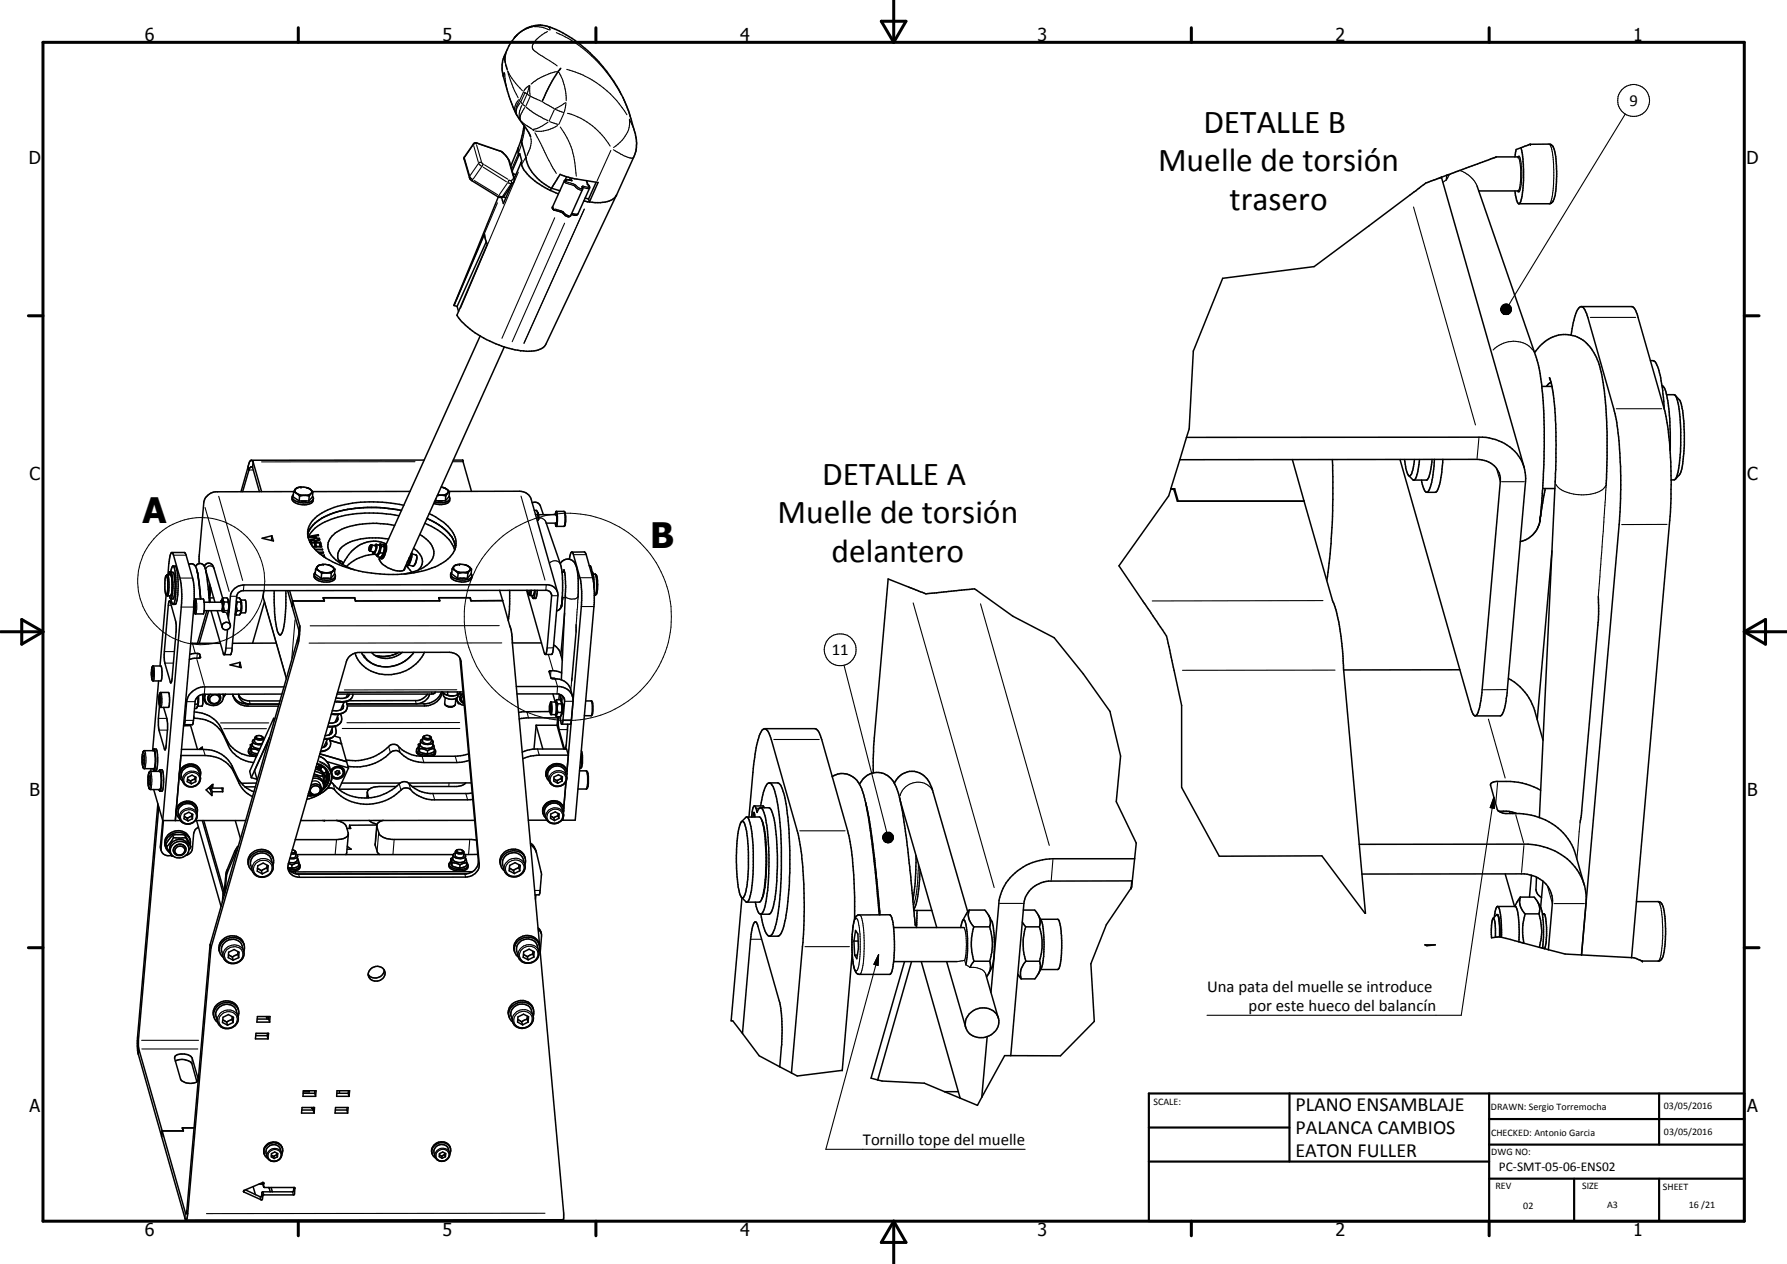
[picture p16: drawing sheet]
<svg xmlns="http://www.w3.org/2000/svg" width="420mm" height="297mm" viewBox="0 0 420 297" stroke-linecap="round" stroke-linejoin="round" font-family="sans-serif">
<defs><g id="words">
<g font-size="8.2">
<text x="33.5" y="122.9">A</text>
<text x="152.9" y="128.8">B</text>
</g>
<g font-size="7.9">
<text x="282.9" y="31.3">DETALLE B</text>
<text x="272.3" y="40.3">Muelle de torsión</text>
<text x="289.1" y="49.2">trasero</text>
<text x="193.3" y="113.9">DETALLE A</text>
<text x="182.8" y="122.9">Muelle de torsión</text>
<text x="195.5" y="132">delantero</text>
</g>
<g font-size="4.7">
<text x="304.6" y="261.1">PLANO ENSAMBLAJE</text>
<text x="304.6" y="266.5">PALANCA CAMBIOS</text>
<text x="304.6" y="271.9">EATON FULLER</text>
</g>
<g font-size="4.2">
<text x="34" y="9.6">6</text>
<text x="104" y="9.6">5</text>
<text x="174" y="9.6">4</text>
<text x="244" y="9.6">3</text>
<text x="314" y="9.6">2</text>
<text x="384" y="9.6">1</text>
<text x="6.8" y="38.7">D</text>
<text x="410.6" y="38.7">D</text>
<text x="7" y="112.9">C</text>
<text x="410.8" y="112.9">C</text>
<text x="7" y="187.1">B</text>
<text x="410.8" y="187.1">B</text>
<text x="7" y="261.4">A</text>
<text x="410.8" y="261.4">A</text>
<text x="34" y="290.4">6</text>
<text x="104" y="290.4">5</text>
<text x="174" y="290.4">4</text>
<text x="244" y="290.4">3</text>
<text x="314" y="290.4">2</text>
<text x="384" y="290.4">1</text>
</g>
<g font-size="3.9">
<text x="383.1" y="24.9">9</text>
<text x="195.6" y="154">11</text>
<text x="283.8" y="233">Una pata del muelle se introduce</text>
<text x="293.6" y="237.5">por este hueco del balancín</text>
<text x="202.8" y="269">Tornillo tope del muelle</text>
</g>
<text font-size="3.1" x="352.4" y="275.2">PC-SMT-05-06-ENS02</text>
<g font-size="2.4">
<text x="271.2" y="259.7">SCALE:</text>
<text x="350.6" y="260.8">DRAWN: Sergio Torremocha</text>
<text x="391.2" y="260.6">03/05/2016</text>
<text x="350.6" y="267">CHECKED: Antonio Garcia</text>
<text x="391.2" y="266.7">03/05/2016</text>
<text x="350.6" y="271.4">DWG NO:</text>
<text x="351.6" y="279.3">REV</text>
<text x="372" y="279.4">SIZE</text>
<text x="391" y="279.6">SHEET</text>
<text x="358.1" y="284.1">02</text>
<text x="377.9" y="283.8">A3</text>
<text x="397.1" y="283.8">16 /21</text>
</g>
</g></defs>
<g fill="none" stroke="#000" stroke-width=".35">
<path d="M118.9 15l.4 1.4M131.9 16l-.3 .4a29.4 29.4 0 0 0-4.1 7.5M121.9 34.7l-.1 .9 .2 .9M121.9 34.7l-1.8 4.3M122 36.5l.2-.4 .5 1.7-.2 .4M122 36.5l-1.6 3.7M122.5 33l-.6 1.7M122.5 38.2a9.4 9.4 0 0 0 5 5.5l1.9 1M122.5 38.2l-1.6 3.7M123.2 29.5l-.7 3.6 1.1 3.8a9.1 9.1 0 0 0 4.9 6.7l1.2 .7M124.7 32.1a15.3 15.3 0 0 0-2.5-4l-.9-1.4-1.2-2.8-1.7-5.9a8.7 8.7 0 0 1 1.2-7.2l1.3-1.8a7.6 7.6 0 0 1 9.9-2.1 34.4 34.4 0 0 1 17.6 21l.9 3.2a8.5 8.5 0 0 1-.3 5.8l-4 8.9a4.2 4.2 0 0 1-3.8 1.8l-2.6-.1M356.9 36.9h-5.1l-11.2 4.1"/>
<path d="M357.6 34.7l-1.1 .4-.3 1.8M357.6 34.7l2.1-.8h4.5a1.4 1.4 0 0 1 1.3 1.3 29.4 29.4 0 0 1 0 11.4l-.3 .7-.8 .6-7.4-.1a5 5 0 0 1-.8-2.9M357.6 34.7l.5 2.7 .1 2.4v2.6l-.2 2.9a4.8 4.8 0 0 1-.8 2.6M114.3 56.8l-6.8 15.2M117.2 46.3l-10.4 25.5M118.3 46.3l.6 .2M120 43.9h.1M120.1 43.7l-1.7 4.1-.5-1.4M120.6 40.8l.7 .3M120.9 41.7l-.1 1-2.5 3.6M120.9 41.7l-1.1-3.6a5 5 0 0 0-1.9-2.5l-6.2-2-.3 .1-2.2 3.2-.1 .5 1.4 4.6 .3 .3 6.2 3.9 .5 .2 .8-.1M120.9 41.7h.1"/>
<path d="M129.4 44.7l1.9 .9M129.7 44.3l-.3 .4M129.7 44.2l1.9 .6M132.7 42.5l-2.7 6.1a.66 .66 0 0 0 .6 .8l1.5 .5 .4 .3a1.34 1.34 0 0 0 1.6 .6l2.9-6.3v-.4M132.7 42.4v.1M132.9 42.3l.5-.1 1.1 .3M132.9 42.3l-.2 .1M133.2 41.5l-1.5-.5-2 3.3M133.2 41.5l2 .5 5.4 .9-2 4.6M133.2 41.5l-.3 .8M134.1 50.8h-.1M137.2 47.2l1.4 .3"/>
<path d="M137.6 46.5l.8 .3M138 42.5l.2 .8M138.1 43.3h.1M138.2 43.3l.3 .3 .1 .6-2.7 6-.4 .4-1.2-.2M138.4 46.8l.2 .7M140.2 42.8l-1.8 4M144.9 45.8l-16.6 35.1a4.3 4.3 0 0 1-3.9 1.6 24.2 24.2 0 0 1-16.6-7.8l-.4-.6 7.2-16.7-.7-2.4-7.1 16.8M338.9 41.7l-1.3 .5a12.6 12.6 0 0 0-5.2 2.9l-23.4 17.6-21.5 2.7-6.9 17.1-1 18.3-.6 2M338.9 41.7l19.5 68.2M340.1 41.2l-1.2 .5M340.1 41.2v1.1M340.6 41l-.5 .2"/>
<path d="M340.6 41v.2M347.3 43.7l13.7 39.7a58 58 0 0 1 2.1 17.1l-.1 8.7-.8 11.6M347.7 44.9h9.2M106.8 71.8l.7 .2M107.5 72l.3 1.2M112.9 79l-22.1 49M369.4 78.7a13.8 13.8 0 0 1 1.9-6.4l.4-.2h12.1a3.9 3.9 0 0 1 1.3 2.5l6.2 21.5a81.5 81.5 0 0 1 1.6 21.1l-.2 4.1-9.1 103.7M371.8 72.1a3.6 3.6 0 0 1 1.5 2.5l6.1 21.5a70.4 70.4 0 0 1 1.7 15.7l-.3 10.5-9 102.1M118.6 81.5l-23.7 52.5M360.8 82.8a8.1 8.1 0 0 1 11.4-2.9 13.5 13.5 0 0 1 4.6 9.3l.8 6.2 .3 6.1-.3 12.6M362.5 90.8h2.4M364.3 88.8l.3 1"/>
<path d="M364.6 89.8a64.8 64.8 0 0 1 1.2 15.7v4.9l-3.9 81.8M364.7 89.8l-.6 .4-.5 .6M388.1 84.8h.6a2.3 2.3 0 0 1 1.2 1.8l1 5.1 .4 4.5M390.8 90.6a5 5 0 0 1 1.3 3.5l.5 5.1 .1 6.7M391.8 92.8l2.1 .1M393.9 92.9l.3 .6 .5 2 .5 5.4-.1 5.3-.2 2.6-.4 2.2-.6 1.6M393.9 92.9l.9 1a14.3 14.3 0 0 1 1.1 6.3l.1 4.4-.3 3.9a6.5 6.5 0 0 1-.9 3.1l-.9 1M58.3 109.7l.2 .7M58.3 109.7l-1.6 5.8M58.5 110.4l-1.4 5.1M59.1 108.2a1.75 1.75 0 0 0-.8 1.5M59.1 108.2l.4 .3"/>
<path d="M59.4 109.9l1.6 5.6M59.4 109.9l-.4-.2-.5 .7M59.5 108.5l2 7M59.5 108.5l-.1 1.4M68.7 116.8a1.44 1.44 0 0 0 1.4 1.6 3.7 3.7 0 0 0 3.4-.4l.2-.8M69 116.2a.93 .93 0 0 0-.2 1.1 .93 .93 0 0 0 .9 .5 3.2 3.2 0 0 0 4-.6M69 115.6l.6 .2 .8 .8M69 115.6l-.1 1.2 1.4 .9M69.1 115.5l-18.4 .1a3.1 3.1 0 0 0-2.8 2.6l-1.1 12.6v1.7M69.4 115.1l-.1 .2a2.22 2.22 0 0 0 2.6 1.1l.9-.2 .4-.2M69.4 115.1l-.4 .5M69.5 114.9l-.1 .2"/>
<path d="M70.3 117.7h2.3M70.4 116.6l.9-.2 1.4 .2M70.4 116.6l-.1 1.1M70.8 114.5l-.9 .1-.4 .3M70.8 117.7h1.2M72 114.6l.3 .1M72.3 114.7l.6 .2M72.4 114.7l.5 .2M72.4 114.7a3.1 3.1 0 0 0-2.9 .2M72.7 116.6l-.1 1.1M72.9 114.9l.7 .7M72.9 114.9l.4 .5v.4"/>
<path d="M73.2 116l-.5 .6M73.3 115.8l-.1 .2M73.5 116.7l.2 .5M73.6 115.6l-.3 .2M73.6 115.6l-.1 1.2-.9 .9M94.4 120a29.3 29.3 0 0 0-18.1 1.5 7.1 7.1 0 0 0-4 4.1M94.9 118.7a28.9 28.9 0 0 0-18.5 1.5 6 6 0 0 0-4.1 5.2 8.2 8.2 0 0 0 4.4 5.8 32.1 32.1 0 0 0 25.6 2 7.8 7.8 0 0 0 4.8-4.5M96.4 115.5h-22.9M99.7 108.1l-40.6 .1M102.3 117.6l.1 .1M102.4 117.7h2.3M102.5 117.2l-.1 .5"/>
<path d="M102.9 117.7h1.2M102.9 116.3l.5 .1M103.7 114.5l.6 .1M104 116.4l.8 .1M104.1 114.6h.2M104.3 114.6l1 .6M104.8 116.5l-.1 1.2M105.2 115.9l-.4 .6M105.2 115.9l-.9 .4-1.5 .2M105.3 115.2l.4 .4M105.3 115.2l.1 .5M105.4 115.8l-.2 .1"/>
<path d="M105.6 116.6a1.19 1.19 0 0 1 0 1.3 1.19 1.19 0 0 1-1.2 .6l-1 .1-1.4-.3M105.6 115.5l16.6-.1a2.8 2.8 0 0 1 2.7 1.9l6.2 21.9M105.7 115.6l-.5 .3M105.7 115.6l-.1 1.1-.9 1M105.7 117.2a1.71 1.71 0 0 1-1.7 1l-1.9-.3M106.6 108.1h2.2l2.1 7.4M125.1 118.2a1.42 1.42 0 0 1 1.9 .6l.8 2.1M125.6 119.9h.5l.2 .3M275.3 115l-.5 1.5-11.7 16.5 9.3 13.6a12.2 12.2 0 0 1 2.8 7l2.6 12.2v19.2l8.9 16.2 24.1-.1 10.2 13.5-5.1-57.1a58 58 0 0 0-2.3-15.7l-7-24M275.3 115h.7l.8 2.8h29.8M275.3 114.9v.1M275.3 114.9h.9"/>
<path d="M276.2 114.9l.8 2.9M276.2 114.9l-.1 .5M277.4 108l-2.1 6.9M277.4 108l69.9-.1a5.1 5.1 0 0 1 5.5 5.3l-4.4 49.6-.3 2.5a5.9 5.9 0 0 1-1.1 2.8l-.2 .1M279 102.8l-1.6 5.2M279 102.8l69.6-.1a10.1 10.1 0 0 1 10.1 9.1v1.4l-4.4 50.3a8.9 8.9 0 0 1-1.4 4.7h-6.1M303.9 108l2.7 9.8M313.3 108a182.1 182.1 0 0 1-.3 19.8l-1.1 8.6M329.2 108l16.7 58.7 .4 1 .5 .5M330.2 108a9.4 9.4 0 0 0 .9 3.5l.1 .2M332.6 108a7 7 0 0 1-1.1 3.8l-.3-.1M333.7 108l-.4 3.2-.4 1.2-.4 .4"/>
<path d="M334.2 112.8a5 5 0 0 0 1.1 2.9h.2M336.7 107.9l-.4 2.8a3.4 3.4 0 0 1-.8 2.1h-3.2l-1.1-1.1M337.3 107.9l-.2 2.3a14.2 14.2 0 0 1-1.1 5l-.5 .5M339.2 107.9l-.3 3.7a7.7 7.7 0 0 1-1.3 4.1h-2.1M362.7 114.8h2.9M363.3 114.8l-1.1 6.3M393.9 112.6l-1 .2M39.1 135.3l.2-.3h.9l.1 .5M39.1 135.3l.1 .1 .2 1.3v1.8l-.3 1.3M39.1 139.8l-1.5 16.7M39.1 135.3l-.3 .8v2.4l.3 1.3M39.1 139.7l.3 .3"/>
<path d="M39.4 135l.3 1.3v1.8l-.1 1.5-.2 .4M39.8 134.4l-.1 .4v.2l.1-.2v.2M39.8 134.4l.6 .1M39.8 134.4l.2 .3 .2-.2M40.2 134.5l.6 .1a10.7 10.7 0 0 1-.1 6.2h-.5M40.2 134.5a4.3 4.3 0 0 1 .5 2.4l-.2 2.8-.3 1.1M40.2 135.2l.1 .3M40.3 135.5l.1 3.3M40.3 135.5l.1 .5M40.4 129.8h3l.3 .5 1.8 6.5 .2 4.3M40.4 136l.1 2.8M40.4 138.8l-.2 1"/>
<path d="M40.4 129.8l.4 .7 1.5 5.3 .4 2.3v2.6l-4.4 52.1M40.4 129.8l-.1 .1a4.3 4.3 0 0 0-.6 2.5l-.2 2.6M40.4 139.1l-.2 .9h-.8M40.5 138.8l-.1 .3M40.7 133l.6 .1a16.7 16.7 0 0 1 0 8.8l-.1 .1-.7-.1-.3-1.1M40.7 133l-.5 1.4M40.7 133a6.3 6.3 0 0 1 .7 3.7 12.5 12.5 0 0 1-.6 5.3h-.1M44.4 132.6a1.25 1.25 0 0 1 1.8 1l.2 .7M46.3 134.2l.1 .1M46.4 134.3l.4 2.6M46.8 136.9l.3 3.9M46.8 132.5a1.12 1.12 0 0 1 1.2 .6"/>
<path d="M46.8 132.5l-.5 .2-.3 .4M46.8 136.9l.4 3.9M48 133.1a1.2 1.2 0 0 1 1.4-.7 1.2 1.2 0 0 1 .9 1.2l2.1 7M48 133.1a25.5 25.5 0 0 1 1.1 6.6l.2 1.7M48.4 134.1l2.1 7.4M48.5 134.5h.1M49.3 137.3l-.2 2.6M49.6 138.1l-.4 2.4h1M61.6 126.5l2.3-.6 .4 1.2zM62 138.8l-.1 1.7 5.4 19M63.9 125.9l-.1 1.1M64.5 138.8l.2 6.2a7.3 7.3 0 0 0 1 4.1l.1 .1a2.18 2.18 0 0 0 .9-2l.5-4.8v-3.6"/>
<path d="M67.6 138.8l1.1 3.7M68.1 138.8l.7 2.4M72.5 126.2l2.6 .5M72.8 126.2v.1M72.8 126.2l1.3 .2M72.8 126.2l1.1-.2 .2 .4M73.1 127.8h.2M73.1 127.1l.8-.1 .2 .4M73.1 127.1v.3M73.1 127.3l-.3 .1M73.1 127.2v.4M73.1 127.4h1"/>
<path d="M73.1 127.4v.2M73.3 127.8l.1 .5M73.3 127.8l-.1 .3M73.5 128.4h.6M73.9 134.9a1.65 1.65 0 0 0 1.7 1.8l1.5 .1a1.53 1.53 0 0 0 1.8-1.4M74 129.1h1.8M74.1 126.4v.1M74.1 127.4v.2M74.1 127.5h.1M74.1 128.3h.1M74.1 128.4v.1M74.1 134.5l-.2 .5a2.39 2.39 0 0 0 2.8 1.4 1.84 1.84 0 0 0 2.2-1"/>
<path d="M74.2 127.1l-.4-.2a.69 .69 0 0 0-1 .3v.2M74.2 127.1l-.1 .4M74.2 126.2h-.2M74.2 128.3l.1 .2M74.2 133.8l.5 .2 .9 .7M74.2 133.8l-.1 1.1 1.4 1M74.2 127.8h-.3l.2 .6M74.2 127.8l.2 .6M74.2 125.9l.2 .5M74.2 125.9v.6M74.2 127.8v.5M74.3 127.4l-.2 .1"/>
<path d="M74.3 127.3l.1 .1M74.3 127.3l-.1 .3M74.4 128.4h.9M74.4 126.4l.7 .1M74.4 127.4h.9l.1 .2h-2.4M74.4 126.4l-.1 .1M74.4 127.4l-.1 .2M74.4 128.4v.1M74.5 133.3a1.53 1.53 0 0 0 1.9 1.3 2.15 2.15 0 0 0 2-.7M74.6 133.1l-.4 .7M74.7 129.8h1.3M74.8 125.6l-2.3 .5"/>
<path d="M74.8 125.6l.1 .3h-.7M74.8 125.6v.3M74.9 129.9h.6M75.1 126.5l.1 .4-.9 .4M75.1 126.7l-.9 .4M75.1 126.5l-.1 .4 .1-.2M75.3 128.2h.1M75.3 128.4v.1M75.4 128.2l.1 .3M75.4 127.8l.2 .7h-2M75.4 127.8h-.3l.2 .6M75.4 127.8v.4"/>
<path d="M75.5 129.9l-.4 .1M75.5 129.9v.2M75.5 132.7l-.5 .1-.4 .3M75.5 135.9h2.3M75.6 132.7l1.6 .1M75.6 132.7l-1 .4M75.6 130.5h.6M75.6 134.7l.6-.1 1.7 .1M75.6 134.7l-.1 1.2M75.8 129.1v.1h-1.6M75.8 129.1v.1M76 129.8l.1 .1-.9 .3"/>
<path d="M76 129.8v.2M76 132.6l-.5 .1M76 135.9h1.2M76.1 130.8l.2-.1v.2M76.2 130.5v.1h-.4M76.2 130.5v.1M76.3 130.9h.1M77.2 132.8h.1M77.2 132.8l.9 .3M77.9 134.7l-.1 1.2M78.1 133.1l.2 .2M78.3 133.3l.5 .5"/>
<path d="M78.3 133.3l.2 .3-.1 .3M78.4 134l-.5 .7M78.7 134.8l.2 .6M78.8 133.8l-.4 .2M78.8 133.8l-.2 1.1-.8 1M79.7 131.7l1.1 .6M80.8 132.3l-.4 .3M86.8 129.2l.1 .2M86.9 129.4v.1M86.9 129.5l1 .3M87.1 128.1l.1 .2a.77 .77 0 0 1-.4 .9v-.6zM87.3 128l.1 .6-.2 .7-.3 .2"/>
<path d="M87.3 128l-.2 .1M87.3 128l1 .3a1.52 1.52 0 0 1-.3 1.5M87.7 129.7l.1 .4M87.9 129.8h.1M88.2 130.3a10 10 0 0 0-6.8 2.8M88.5 130.3l.3 .5M88.5 127.9a1.98 1.98 0 0 1-.7 2.2M88.5 127.9l-.4 .3M88.5 127.9l.7 .2a2.13 2.13 0 0 1-.7 2.2l-.7-.2M89.4 131.1l-.1-.1a1.92 1.92 0 0 0 1.2 1.9 5.3 5.3 0 0 0 4.4 1.1M89.4 131.1l-.2 .3M89.4 131.1v.1"/>
<path d="M89.4 127.8l.8 .3 .2 .3v.8l-.3 .8M89.4 129.9l-.4 .4-.2 .5M89.4 127.8l-.3 .3M89.4 127.8l.1 .3M89.4 129.9l.7 .1M89.5 128.1h.1M89.5 128.1l.2 .3M89.7 128.4l-.2 .5-.1 1M89.7 128.4l.7 .1M90.1 130l-.4 .7M90.4 128.4v.3a2.71 2.71 0 0 1-1 2.3l-.6-.2M90.5 127.9l-.4 .2"/>
<path d="M90.5 127.9a3.3 3.3 0 0 1-.6 3.2l-.5 .1M90.5 127.9l.3 .1M90.8 128a3.6 3.6 0 0 1-1 3.3l-.3-.1M90.8 127.8a7.2 7.2 0 0 0-8.8 2.5l-1.2 2M91.3 126.7a15 15 0 0 0-10 1.2 2.85 2.85 0 0 0-1.3 4.4M92.8 123.5a21.1 21.1 0 0 0-13 1.2 4.2 4.2 0 0 0-2.7 4 6.5 6.5 0 0 0 4 4.3l2.1 .9M93.8 121.2a30.3 30.3 0 0 0-17.4 1.4 7.5 7.5 0 0 0-3.9 3.7M95.2 133.3l-.3 .7M95.5 133l1.3 1.5M95.7 133.1l.1 .2M96.1 132.8l-.3 .3-.3-.1M96.2 131.1l-.4 1"/>
<path d="M96.6 130.2a4 4 0 0 1-1 2.8h-.2M96.8 129.8v.4a4.4 4.4 0 0 1-.7 2.6M96.8 130.1l1 .3a1.43 1.43 0 0 1 0 1.7l-.6 1-1.1-.3M97.2 128.8a4 4 0 0 1 2.1 3.5 2.61 2.61 0 0 1-.9 1.6M98.7 125.6a5.6 5.6 0 0 1 3.3 4.4 4.6 4.6 0 0 1-3 3.6l-1.8 .8-2.2 .5M99.9 123a12.1 12.1 0 0 1 6.9 5.8l.1 .5M100.4 121.8a11.6 11.6 0 0 1 6.3 5.4l.4 1.5M100.9 120.7a11.8 11.8 0 0 1 5.9 4.9 4.1 4.1 0 0 1 .3 3.1M105.9 134.9a1.61 1.61 0 0 0 1.9 1.8 3 3 0 0 0 3.1-.8v-.6M106.2 134.4l-.3 .5M106.3 133.7l-.1 1.2 1.4 1M106.8 133a.73 .73 0 0 0 .4 1.2l.5 .5"/>
<path d="M106.9 133l-.6 .7M107.1 132.8l-.2 .2M107.6 135.9h2.3M107.6 132.7l-.6 .1M107.6 132.7l.7-.1a3.3 3.3 0 0 1 2.2 .7M107.6 132.7l-.8 .3M107.7 134.7l-.1 1.2M108 132.6l-.4 .1M108.3 135.9h.7M108.6 134.5l-.9 .2M109.1 134.5l.9 .2M109.3 132.7l1.2 .7"/>
<path d="M110 134.7l-.1 1.2M110.5 133.4a.83 .83 0 0 1-1 1.1 4.7 4.7 0 0 1-3.2-.8M110.5 133.3l.4 .4M110.8 134.8a.91 .91 0 0 1 0 1 .91 .91 0 0 1-1 .4 3.6 3.6 0 0 1-3.8-1.1l-.1-.2M110.9 133.7l-.9 1M110.9 133.7l-.1 1.2-.9 1M117.5 138.7l.7 2.4M119.8 138.7v4.5l-.3 2.6M123.8 138.7l4.2 14.7 .2 .4M124.1 138.7l.2 1M124.3 139.7l.3 .3M124.7 138.7l-.2 .9-.2 .1"/>
<path d="M125 138.7l-.4 1.3M125.7 138.7l-.3 1.2-.8 .1M125.8 138.7l-.2 1.6-.2 .3M125.9 120.9h.5M126.3 120.2l.3 .4 .1 1.4M126.3 120.2l.1 .7M126.3 138.7l-.1 1.3-.3 .6h-.6l-.3-.6M126.4 120.9l.1 1.4M126.6 120.9h4.2M128.3 122.7l3.6 10.5 .4 3.2-.2 5M128.4 122.9h2.4M130.6 120.9l.2-.7h1.8l.3 .2 .1 .9-.1 2-.2 .4h-1.9l-.2-.8"/>
<path d="M130.8 120.2l.3 1.1-.3 2.4M131.7 132.5a2.02 2.02 0 0 1 2.2-1.1 2.02 2.02 0 0 1 1.6 1.9l.5 3-.1 4M132.2 134.4h.5M132.6 133.9a17.1 17.1 0 0 1 .3 6.1l-.9 19.8M132.7 134.2l-.3 .2M134.4 129.8l.4 .3 1.7 6.2 .3 4.8-3.5 40.2M134.4 129.8l-.2 .2-.3 1.4M134.4 129.8l3-.1 .2 .1 1.7 6M138.5 132.9h.2a3.2 3.2 0 0 1 .6 2.4v.5M139.2 134.4l.3 .5M139.3 135.8l.4 3.2v2.6l-4.5 51.1h-3.1M139.5 134.9h.5l.2 .9 .1 2.5-.3 1.5"/>
<path d="M139.5 134.9l.2 3.3M140 135a3.5 3.5 0 0 1 .5 2.8v.9a.95 .95 0 0 1-.8 1.2M362.1 122.3h.1M362.2 121.8l-.1 .2a6.1 6.1 0 0 1-2 3.9 5.3 5.3 0 0 1-2.6 1.4M362.2 121.5l-.1 .5M362.2 121.2v.4M362.3 120.9l-.1 .6M364.9 129.5l-3.5 39.6M35.7 158.3h.3M35.8 157.5h.1l.1 .7-.1 .8h-.1zM35.9 156.5h2l.2 2.2-.3 1.3h-1.8l-.2-.2-.2-1.8zM37.9 160h-.1"/>
<path d="M39.8 141.2l.2 .2 1.4 5.5-.9 12.6-.3 1-1.4-4.6-.2-1.4 1-12.3zM39.8 140l.4 .8M44.6 153.8a2.75 2.75 0 0 1 2.3-.1l.2 .9-2.6 .4M44.9 151.2h6.9M45.5 143.1v-1.2l.3-1 2-.1 .2 .9v1.6l-.2 1h-1.9M45.5 143.1l.4 1.1M45.5 143.1l-4.3 49.7 1.3-15.3h5.7a7.3 7.3 0 0 1 6.7 3.9l1.3 2.7a6.3 6.3 0 0 0 3.2 3.1M45.7 142.3l.1-.6v1.7l-.1-.3M45.7 142.3v.8M45.7 143.1h.2M45.7 142.3h.2M45.9 144.2v.1"/>
<path d="M45.9 140.8h.1M48 143.5h3.7M48 141.5h4.1M48.6 143.5l-2.2 7.7M49.1 143.5l-2.2 7.7M49.3 141.4h.1M49.3 140.5v1M49.6 143.5l3 10.3h1.6l.4-1.1 1.1-12.6a1.54 1.54 0 0 1 1.5-1.3l71.4-.1a1.24 1.24 0 0 1 1.1 1.3l-1.1 12.3-.2 1.2-.2 .3M51.1 143.5l1.1 3.9M51.9 141.5l.2-.4 .3 1.1-.2 1.5M52.4 146.7a.92 .92 0 0 1 1.3-.4 .92 .92 0 0 1 .1 1.4 .91 .91 0 0 1-1.2 .2 .91 .91 0 0 1-.2-1.2zM52.4 140.5h1l.3 .5-.1 .5"/>
<path d="M52.4 140.5l-.4 .6M52.4 140.5v.5l.3 .5M52.7 141.5h.9M52.7 141.5l-.2 1 .2 1M52.7 143.5h.9M52.7 143.5l-.2 .4M53.4 144.3l.7 2.6M53.5 148l-.4 4.7-.4 1.1M53.5 140.8l.3 .4 .1 .9v1.3l-.4 .9M53.6 143.5l.1 .5-.2 .4M53.6 141.5l.2 .7-.2 1.3M53.7 145.3l.5-5.2a3.2 3.2 0 0 1 3.2-2.6l71.5-.1a2.49 2.49 0 0 1 2.3 2.6l-1.2 13.4-.3 .4h-1.5"/>
<path d="M54.1 156.3l2.3-.6 .3 1.2zM55.3 144.3l.2 .2M55.6 141.2l.1 .3M55.6 140.5h.7l.3 .5-.1 .5M55.7 141.5a2.81 2.81 0 0 0 .1 2M55.7 141.5h.8M55.8 143.5l-.4 .5 .1 .5M55.8 143.5h.7M56.4 155.7l-.1 1.1M56.5 144.3l-.2 .2h-.8M56.5 140.8a4.4 4.4 0 0 1 0 3.5M56.5 141.5l.2 .7-.2 1.3"/>
<path d="M56.5 143.5l.1 .5M56.6 144l-.1 .3M56.6 141l1.1 .1 .2 .8-.2 2-1.1 .1M62.2 141.4l-2.8 9.8M64.9 151.1l-10.2 .1M68.7 142.5l1.6 5.9M68.8 141.2l-.1 1.3M68.8 141.2l1.7 5.9M69.9 150.4l-20.5 71.6M69.9 150.4l.2 .8M70.1 151.2l-20.5 71.6M70.3 148.3l-.4 2.1"/>
<path d="M70.5 147.1l-.1 2-.3 2.1M70.5 147.1l-.2 1.2M76 140.6l.1-.1 .2 .7h-7.5M81.9 154.5l1-.8 1.2-.4h21.6a2.68 2.68 0 0 1 2.7 2.2l4.3 47.6a3.1 3.1 0 0 1-3.2 3l-39.1 .1a2.51 2.51 0 0 1-2.6-3.1l13.6-47.6zM83.3 140.5l.3 .7h19.8M83.4 140.5h-7.4l.2 .7M83.4 140.5v.1M83.4 140.5l.2 .7M93.8 153.3a7.5 7.5 0 0 1-5.6 .8M94.6 153.3a5.3 5.3 0 0 1-7.3 0M97.3 153.3a7.5 7.5 0 0 1-11.7 1.1l-.6-1.1M99.8 153.3a9.5 9.5 0 0 1-14.7 2.9l-1.2-1.6-.4-1.1"/>
<path d="M103.2 140.6v-.1l.2 .7M108.2 154.7l4.3 47.7a3 3 0 0 1-2.8 3h-39.9l-1.1-.4-.8-.7M110.5 140.5l.2 .7 7.5-.1M110.6 140.5h-7.4l.2 .7M110.6 140.5l-.1 .1M110.6 140.5l.2 .7M118.2 141.1l2 6.9 .3 3.1M120.5 151.1l12 134v1.5l-88.8 .1M120.5 151.1h6.8M129.6 159.4l1.1 .1M130.2 151.6l.9 .8a4.9 4.9 0 0 1 1.1 2.8M130.4 159.4v.1"/>
<path d="M132 142.2l-.4 1-.7 .4M132.1 158.2a3.5 3.5 0 0 0-3-.4l.6 1.6a4.3 4.3 0 0 1 4.4 2.5l.6 1.8M132.1 141.4l-.1 .8M132.1 141.8l-.1 .4M132.2 141.5l-.1 .1M132.2 140.4h.7M132.4 140.4l-.2 1M132.7 144.1l-.8 9.9M135.5 146.8v1.7l-1.1 11.6M343.2 157.4h-27.3M354.7 159.4a13 13 0 0 1 6.1 7.6l2 6.9M375.8 140.3v5.4l-4 45.9-.3 1.7"/>
<path d="M33.6 178.6h.3M33.6 177.5h.2l.1 1-.1 1h-.2zM36 176.4l.1-.4h.6a2.87 2.87 0 0 1 .4 2l-.3 2.9-.7 .1-.1-.4M36.2 176l.3 1.1v2.3M36.5 177.3l-.3-.9h-2.3l-.3 .3-.2 1.1 .1 1.9 .2 .8 .2 .1h2.4a6.8 6.8 0 0 0 .2-3.2M36.5 179.6l-.3 1.4M37.3 160l-1.4 16.4M37.5 165.9l-.3 2.9 .1 2.3 1.4 5 .2 .1 .1-.5 .4-5.7-.1-1-.8-2.8M37.5 164.5h.2M37.5 163.7a1.4 1.4 0 0 1 0 1.5zM37.7 162.8h2l.2 1.2-.2 2.2h-2l-.2-.2-.1-2.1zM42.7 176.1h5.1a7.4 7.4 0 0 1 6.8 3.9l1.5 3.2 1.5 1.7"/>
<path d="M43.2 170.6l1.6-.1 1.6 5.6M43.2 170.3h.1M43.3 170.3h1.9M45.2 170.3h.1M45.5 168.8a7.3 7.3 0 0 1 7 3.8 9.6 9.6 0 0 0 2.6 4.6 7.5 7.5 0 0 0 4.5 2M45.7 167.3a7.2 7.2 0 0 1 6.3 3.9l1.3 2.7a7.3 7.3 0 0 0 7 3.9M45.8 165.5h.6M46.4 165.5l.1 .4M46.5 165.9l-.4 .6h-.3M46.5 163.7l-.1 1.8M46.6 163.6l-.1 2.3M46.9 176.1l.7-.5-.1 .5"/>
<path d="M47 176v.1M47 176l.1 .1M47.2 175.8h.1M47.3 175.8l.1 .3M47.6 163.2l.1 2.1-.1 .5-1.1 .1M47.7 164.3l.3 .3M47.7 164l.2 .4a1.54 1.54 0 0 0 1 1M48 163.2a2.07 2.07 0 0 0-2.1 1.7l-.4 4.4-.3 1M48 163.2l.2 1.3M48.3 163.2a1.93 1.93 0 0 0 .4 2.1 1.93 1.93 0 0 0 2.2 .4 2.04 2.04 0 0 0 1.5-2.5l.1 .1M49.4 163.8a1.12 1.12 0 0 1 1.6-.5 1.12 1.12 0 0 1 .3 1.7 1.12 1.12 0 0 1-1.4 .2 1.12 1.12 0 0 1-.5-1.4zM49.5 163.2a1.31 1.31 0 0 0-.3 1.8 1.31 1.31 0 0 0 1.8 .3l.8-.8v-.7"/>
<path d="M51.5 163.2l.3 .6M51.8 163.5v.2M52.9 163.2h.1M53 163.2l-.5 .8M54.7 163.2l.1 .3M54.8 163.3a3.3 3.3 0 0 0 3.5 2.6h7.2M54.9 163.7a3.8 3.8 0 0 0 3.3 1.8h7.4M56.1 163.2a2.68 2.68 0 0 0 2.5 1.5h7.2M56.1 163.2a2.57 2.57 0 0 0 2.7 2.2M58.5 176.3a1.23 1.23 0 0 0 1.3 1.5M58.8 175.7l-.1 .2a.72 .72 0 0 0 .2 1.1l1.5 .5M58.9 175l.3 1"/>
<path d="M58.9 175v1.1l.2 .6M59.1 176.7l1.4 .5-.4-.1M59.2 176l.9 .1 .8 .3M59.2 176l-.1 .7M59.3 174.8l-.4 .2M59.4 174.2l-.1 .8a1.55 1.55 0 0 0 1.8 .9M59.9 173.7l-.5 .4a1.64 1.64 0 0 0 2.1 .9M59.9 173.4l-.1 .8M60.3 173a1.11 1.11 0 0 1 1.5 .4 1.08 1.08 0 0 1-1.6-.1zM60.3 173l-.3 .2v.3a1.49 1.49 0 0 0 1.9 .1l-.1-.4M61.6 173.1l.2 .1M61.9 173.9h.1"/>
<path d="M61.9 173.5v.7M63.4 173.3l-4.3 9.5M64.3 168.8l.3 .1M64.3 168.8l.2 .6M64.3 168.8l-5.6 12.5 .4 1.5M66.3 163.1l-18.3 .1M66.8 161.4h-19.1a4.3 4.3 0 0 0-3.8 3.5l-.4 4.6-.2 .8M74.5 179.6a3 3 0 0 1 1.8 5M74.5 179.5a3.3 3.3 0 0 1 2.9 2.6 3.3 3.3 0 0 1-1.6 3.5M75 180l-.5 .3M75 177.7a4.4 4.4 0 0 1 2.9 3.9 1.38 1.38 0 0 0 1.7 1.2 1.38 1.38 0 0 0 .9-2M75 179.8l.5 .7"/>
<path d="M75.1 179.7l-.1 .3M75.2 177.2l6.3 1.8M75.5 179.9l.2 .4M76.1 175.6l-.5 .1M76.7 174.2a.89 .89 0 0 1-.6 1.4M76.9 179l5 1.5M77 173.7l-.9 1.9M77 170.8h1.2M77.4 173.6a2.02 2.02 0 0 1 0 2.2 2.02 2.02 0 0 1-2.1 .9M77.5 172.6h.1M77.6 174l2.7 .8M77.9 167.9h1.7"/>
<path d="M78.1 171.3a1.15 1.15 0 0 1-1.4 1.5h-.3M78.3 170.8l-.9 1.9M78.6 173l1.3 .4 .4 1.4M78.6 173l-.7 .5-1.7 .2M78.7 170.7l.2 .6a1.49 1.49 0 0 1-.3 1.7M79.3 168.4a1.05 1.05 0 0 1-1.1 1.5h-.9M79.6 167.9l-.8 1.9M80 167.8a1.96 1.96 0 0 1 .1 2.1 1.96 1.96 0 0 1-1.9 .9M80.3 174.8l1.2 4.2M80.5 165.9h.3M80.7 165.5l.1 .4M80.8 165.9a1.37 1.37 0 0 1-1.6 1.1h-1.1"/>
<path d="M80.9 165l-.9 1.9M81.4 164.9l.3 1M81.4 164l-.8 .1-1.6-.1M81.5 179l.4 1.5M81.7 165.9l-.1 .3a1.98 1.98 0 0 1-2 1.7M81.7 163.1l-.3 .9M82.1 163.1l-.2 .5-.5 .4M83 163.1a2.14 2.14 0 0 1-2.4 1.9l-1.9-.1M97.9 176.2a1.23 1.23 0 0 0 1.4 1.5M98.3 175.7a.8 .8 0 0 0-.3 .9 .8 .8 0 0 0 .7 .6 4.2 4.2 0 0 0 3.3 0l.4-.5M98.4 174.9l.3 1M98.4 174.9v1.1l.2 .7"/>
<path d="M98.6 176.7l.9 .3 1 .2M98.7 175.9l.9 .1 .9 .4M98.7 175.9l-.1 .8M98.8 174.7l-.4 .2M98.9 174.1l-.1 .9a1.89 1.89 0 0 0 3 .3v-.9M99.3 177.7a8.2 8.2 0 0 1-6.1-2.7 1.9 1.9 0 0 0-2.3 .9 11.4 11.4 0 0 1-9.5 2.7M99.4 173.7l-.5 .4M99.4 173.3l-.1 .9M99.6 177l.9 .2M99.7 173a1.12 1.12 0 0 1 1.5 .3 1.09 1.09 0 0 1-1.6-.2zM99.8 172.9l-.3 .3a1.09 1.09 0 0 0 1.5 .6l.4-.3-.3-.5M100.5 163.1l-1.4 1.2-1 .3-16.2 .1"/>
<path d="M100.5 176.4v.8M100.7 177.1l-.2 .1M101 163.1a3.3 3.3 0 0 1-3.1 2.3M101.4 173.8l.4 .4v.3a2.17 2.17 0 0 1-2.8-.1l-.1-.3M101.4 173.5v.8M101.8 174.9l.3 1M102.1 175.9l-.8 .1-.8 .4M102.1 175.9v.8l-1.4 .4M102.1 176a1.01 1.01 0 0 1 0 1.4l-.6 .3M102.4 162.6l-.3 .3-.6 .2h-22.3M103.8 162.6a4.3 4.3 0 0 1-3.7 2.8h-18.5M104 162.6l.3 .3"/>
<path d="M104 162.7a4.1 4.1 0 0 1-4.2 3.2h-18.1M104.3 162.9v.6l.4 .5M104.3 162.9l.9 .5M104.7 164l-.1 1.6 .8 .4h1.2M104.7 165.7a1.74 1.74 0 0 0 1.9 .3M105.2 163.4l.9 .1M105.3 162.6l-.1 .8M106.8 165.9l-.2 .1M107.1 164.3l.7 1.1h.3M107.2 164.2l-.2 1.4-.2 .3M107.3 164.1l.1 .3M107.4 164.1a1.8 1.8 0 0 0 1.8 1.6"/>
<path d="M107.5 163.4l-.9 .1-1.3-.1M107.6 162.6l-.1 .8M107.7 163.2a1.39 1.39 0 0 1-2 1.1l-1-.3M107.8 163.2l-.3 .2M107.9 163.1h1M108.1 164.2l.1 .3M108.2 162.6l-.4 .6M108.8 163.1a1.23 1.23 0 0 0-.6 1.2 1.23 1.23 0 0 0 .9 1.1M108.9 162.6l-29.5 .1M109 163.4a.97 .97 0 0 0-.5 1 .97 .97 0 0 0 .6 .8M110.2 177.2l-1.2 .3-2 .2h-7.7M110.3 178.7l-1.7 .4-1.2 .1h-7.7a8.2 8.2 0 0 1-6-2.7 2.01 2.01 0 0 0-2.4 .8 11.2 11.2 0 0 1-9.5 2.8"/>
<path d="M121.4 161.3h10.2a3.3 3.3 0 0 1 3.1 3.5l-.6 5.4h-2.1l-.2-.9v-.9M121.6 163.1h9.7a1.65 1.65 0 0 1 1.4 1.7l-.3 4.7-.2 .7M122.8 176.7l1.1-.4 1.9-.3h7.4l.4 1.5h-7.5l-1.3 .2-1.9 .6M126.1 170.4l-.6 5.7M126.1 170.4h4.9M126.1 170.4l1.5 5.6M129.3 165.7l.3-.2 .1 .6-.2 1.3-.3-.4v-1.3l.2 .8-.1 .8M129.3 167.2l-6.1 .1-1.2 .1M129.4 167.3l.2 .6M129.6 165l.2 1.6-.2 1.3M130 163.1l.5 1.9 .4-.6M130.5 167.9l.4 .5"/>
<path d="M130.6 165h-1.1l-.1 .6M130.6 165h.1M130.6 165l.2 .9-.1 1.9-1.2 .1M130.9 164.4v.6l.2 .4M130.9 164.4h.8l.2 .3M131 170.4l1.5 5.6M131.1 168.4v.3M131.1 165.4h.9M131.1 167.4l-.3 .7 .1 .3M131.1 165.4l-.1 .8 .1 1.2M131.1 167.4h.9M131.1 168.7h-7.4l-1.6 .3"/>
<path d="M131.1 168.7l-.1 1.7M131.3 168.4v2.6l1.4 5M131.5 163.2l-.1 1.2M131.9 163.2l-.1 .8 .3 .5M131.9 164.7l.1 .7M131.9 168.2l-.2 .2h-.8M131.9 164.7l.2 .3M132 167.4l-.1 .8M132 165.4l.1 .5-.1 1.5M132.1 165l.1 .7v1.7M132.2 165.4h.1M132.2 167.4h.1"/>
<path d="M132.2 167.4l-.3 .8M132.2 167.4v.1M132.2 163.5l-.1 1.5M132.2 167.5h.1M132.3 165.4l.1 .6-.1 1.5M133.4 170.2l-.3 4.8-.2 1M136.7 176.4l.2 1.1v2l-.2 .9-.4 .1M137.7 164.7h1.4l.2 .2v2.7l-.3 .6h-1.6M179.8 171.2h11.8a2.55 2.55 0 0 1 1.4 2.1l6.3 21.9a66.8 66.8 0 0 1 1.6 15.6v5.4M35 183.4h.3M35 182.4h.2v2h-.2zM35 181.5l.3-.2h2.3l.3 .9v1.7l-.3 1.6-2.5-.1-.3-1.3v-1.6z"/>
<path d="M35.5 180.6v.7M36.1 185.5l2.2 7.3M37.1 188.9l-4.8 54.9v2.2l.2 1.6 5.5 19.5M37.3 189.7l-4.8 54.8v1.4l5.6 19.9M37.4 181.3l.1-.4h.6l.4 1.9-.2 2.9-.2 .2h-.5M37.6 180.9a9.2 9.2 0 0 1 0 5l-.2-.4M38.3 192.8l-.6 6.1 .2 1M38.3 192.8h4.1M38.4 192.8l-.5 6.6a1.58 1.58 0 0 0 1.4 1.7h1M39.2 199l1.2 2.2h.4M40.6 198.5a2.11 2.11 0 0 1 2.4-.7 2.11 2.11 0 0 1 1.4 2.2 2.33 2.33 0 0 1-2.1 1.6 2.33 2.33 0 0 1-2.2-1.3v-.9zM40.6 196.2l-1 1.3a1.38 1.38 0 0 0-.4 1.5"/>
<path d="M40.6 196.2h2.9M40.6 196.2l.2 .6M40.8 196.8l-1.6 2.2M40.8 196.8h2.8M41.1 199a1.37 1.37 0 0 1 2-.4 1.37 1.37 0 0 1 .1 2.1 1.36 1.36 0 0 1-1.9 .2 1.36 1.36 0 0 1-.2-1.9zM41.4 199.2a1.12 1.12 0 0 1 1.5-.3 1.12 1.12 0 0 1 .5 1.5 1.12 1.12 0 0 1-1.5 .5 .97 .97 0 0 1-.8-.7 .97 .97 0 0 1 .3-1zM41.5 190.9a2.55 2.55 0 0 1 2.2-2.4 2.55 2.55 0 0 1 2.7 1.7l-.1 1M41.5 191.1l.1 .3M42.2 182.2a2.55 2.55 0 0 1 2.2-2.4 2.55 2.55 0 0 1 2.8 1.7l-.1 1M42.2 182.4l.1 .2M42.2 192.4l.2 .5M43.3 191.9l.7 .4"/>
<path d="M43.5 196.2l1.2 2.2 .2 .6M43.5 196.2l.1 .6M43.6 196.8l1.3 2.2M43.7 199.3h.1M44 192.3l.2 .6M44.1 183.2l.7 .4M44.4 199.1a2.23 2.23 0 0 0-2.8-1.7 2.23 2.23 0 0 0-1.5 2.9M44.7 197.4a3 3 0 0 0-3.7-1.6 3 3 0 0 0-2 3.5l.9 1.1M44.7 197.4v1.1M44.7 197.4a3.1 3.1 0 0 0-2.9-2.2 3.1 3.1 0 0 0-2.9 2l-.2 .8 .2 1.1M44.8 183.6l.2 .6M44.9 199l-.5 .8"/>
<path d="M45.1 191.8l-1.1 .5M45.1 191.8l.1 .6M45.1 191.3v.5M45.2 192.4l.1-1-.9-.5-1 .5-.1 1 .9 .5M45.2 192.4l-1 .5M45.8 183l-1 .6M45.8 183l.2 .7M45.9 182.5l-.1 .5M45.9 192.8h11.9M46 183.7l.1-1-.9-.5-1.1 .5-.1 1 1 .5M46 183.7l-1 .5M46.2 192.8l5.8 20.2"/>
<path d="M46.3 191.2a2.18 2.18 0 0 0-2.7-2.3 1.94 1.94 0 0 0-1.7 2.4l.3 1.1M46.3 191.2a2.17 2.17 0 0 1-2.9 2.3l-1-.6M46.4 190a2.52 2.52 0 0 0-3.2-1.6 2.52 2.52 0 0 0-1.6 3.2l.6 .8M46.6 194.4l-.2 .2a1.59 1.59 0 0 0-.9 1.3l-.3 3.4a1.95 1.95 0 0 1-1.5 1.7M47.1 182.5a2.14 2.14 0 0 1-1.6 2.3 2.14 2.14 0 0 1-2.5-1.2M47.1 182.5a2.24 2.24 0 0 0-2.9-2.3 2.24 2.24 0 0 0-1.2 3.4M47.1 181.3a2.5 2.5 0 0 0-3.3-1.6 2.5 2.5 0 0 0-1.3 3.4l.5 .5M47.6 192.8l4.9 17.3 .2 .2M47.9 192.8l4.7 16.5 .2-.1 .4-4.4 2-4.8 .8-1.2M49.1 185.2l.3 .3M49.4 185.5l.4 1.4M49.5 184.8l-.1 .7"/>
<path d="M49.6 184.8l.3 1.3M49.7 184.6h.1M49.7 184.6l.1-.1 .2 .7M49.9 186.1h2.5M49.9 186.1l-.1 .8M50 185.2h2.4v.9M50 185.2l.1-.9-1.6 1.3 1.3 1.3M52.1 185.2l.3 .9M55.3 192.8l1.2 4.3M55.8 199.8l-2.4 5.5-.5 4.5M57.6 184.9h2.4M57.6 184.9l2.1 1.2"/>
<path d="M59.1 182.8l1.3 .3M59.8 181.1l.7 2.2M60.3 184l-3.6 .1M68.7 199.7l.7 .3v.2l-.9 .2M69.2 199.9l.3 .3-.1 .4-1 .1M72.5 186.5l.2 .1M72.7 186.5l-.2-.1 .9 .3M73.1 184.7a1.38 1.38 0 0 1 1.7-.4 1.38 1.38 0 0 1 .6 1.7 1.57 1.57 0 0 1-2.7 0M73.4 185a1.1 1.1 0 0 1 1.8 .3 1.1 1.1 0 0 1-1.3 1.4 .97 .97 0 0 1-.9-.6 .97 .97 0 0 1 .4-1.1zM73.6 182.9a1.86 1.86 0 0 1 2.1 .6 1.86 1.86 0 0 1 .1 2.2M73.7 182.4a2.1 2.1 0 0 1 2.3 1.8M73.9 181.9l2 .5"/>
<path d="M74 181.2l.8 .3a1.19 1.19 0 0 1 1.1 .9M74.2 180.8a2.43 2.43 0 0 1 2 3.3M74.3 180.4l1.2 .6M74.3 180.2a3.2 3.2 0 0 1 2.1 2.3M74.9 180l.6 .6M75.3 186.6a5 5 0 0 1-2.9 .4M75.3 184.4l.2 .7M75.6 180l.1 .3M75.7 180.3h.1M75.7 180.3l-.4 .5M75.8 185.7l-.5 .5M75.9 180.2l-.2 .1"/>
<path d="M75.9 192.8l.4 .1 .1-.1M75.9 182.4l.4 2.5-.3 .3M76.3 182.4l.4 .3 .2 .3M76.5 182.5l.2-1.1v1.2M76.6 183.6l-.2 .2M76.8 181.3l-.4 .3-.4 .1M76.9 185.3l.6-.1a1.61 1.61 0 0 1 1.7 1 11.1 11.1 0 0 0 15.6-.9 1.71 1.71 0 0 1 2.2 .8 8.4 8.4 0 0 0 4.5 1.9l9.7-.1M76.9 181.6a3.2 3.2 0 0 1-.7 2.6M77.3 181.7l.1 .9M77.3 183.6l-.6 1.1-.9 1M77.4 182.2a3.8 3.8 0 0 1-1.5 3.2M77.4 183l-.1 .4"/>
<path d="M77.8 181.1a1.65 1.65 0 0 1 1.8-1.1 1.65 1.65 0 0 1 1.4 1.8 1.81 1.81 0 0 1-2.9 .8M77.8 183.8l.2 .1a10.8 10.8 0 0 0 15.9 .3 1.62 1.62 0 0 1 2.1-.3 7.4 7.4 0 0 0 5.1 2.6l9.9-.1M77.9 181.6l.1 .2M78 181.8l.1 .8M78.1 182.6a4.9 4.9 0 0 1-3.2 4.2l-2.7 1M78.8 181.7l.5 .1M79.1 192.8a3 3 0 0 1 2.3 1.4l.5 1.5a1.51 1.51 0 0 1-1.6 1.5l-10.9 .1M79.2 192.8h.1M79.3 181.8l.1 .3M79.7 185.5h7.1M79.7 181.2l.1 .3M79.8 181.5l-.5 .3"/>
<path d="M79.8 181.2l-.5-.1-.5 .3 .1 .5 .5 .2M79.8 181.5l.1 .2M79.8 181.2l.1 .5M79.9 181.7l-.5 .4M80.3 184h13.8M80.5 180.8a1.48 1.48 0 0 0-1.5-.4 1.48 1.48 0 0 0-1 1.2M80.5 180.8a1.42 1.42 0 0 0-1.6-.5 1.42 1.42 0 0 0-.9 1.5M80.5 180.8l.2 .4M81.6 198.9l1 .7h-1M81.9 196l-.4 4.4-.2 .4M81.9 180.5l-2.2 5M82.2 193.9l.3 .8h-.9"/>
<path d="M82.2 193.9l-.1 .8M86.4 186.2l-.1 1.3M86.8 192.8l.7 .5 1.2 .4M88.6 194l-.4 4.6 .5 1.7 .6 .5M88.6 193.9h-6.4M90.1 192.8a1.51 1.51 0 0 0-1.5 1.4l.5 1.5a3.5 3.5 0 0 0 3.2 1.6h18.6l1.1 .1M93.2 184.8h-4.1a2.47 2.47 0 0 0-2.8 1.4l.4 1.3M107.5 199.7l-.4 .4M108.8 199.9l.1 .1a.94 .94 0 0 1-1.6-.1l.1-.1a1.1 1.1 0 0 1 1.6 .5l-.3 .3-.9 .1-.6-.3-.1-.3M109.5 184l-1 .6-1.2 .2h-10.4M110.8 184h-14.8M111.6 192.8h-40.9"/>
<path d="M124.2 192.7h4.4M124.7 198.1a2.84 2.84 0 0 1 1.4 2.2M124.7 198.5l.9 .8 .4 .7 1.3 5.5-.4 4.4-.1 .4h-1M128.3 192.3a2.24 2.24 0 0 0 4 .1M128.4 182.3l.1 .2M129.3 180.7a2.18 2.18 0 0 1 3.6 .6l.3 1.1a2.13 2.13 0 0 1-1.5 2.4 2.13 2.13 0 0 1-2.6-1.3l-.3-1.6 .1-.7zM129.4 191.8l.8 .4M130.2 192.2l.2 .6M130.2 183l.8 .5M131 183.5l.1 .6M131.2 191.7l-1 .5M131.2 191.7l.2 .6"/>
<path d="M131.3 191.2l-.1 .5M131.4 192.3l.1-1-1-.5-1 .5-.1 1 1 .5M131.4 192.3l-1 .5M132 183l-1 .5M132 183l.2 .6M132 182.5v.5M132.2 183.6v-1.1l-.9-.4-1.1 .5v1l.9 .5M132.2 183.6l-1.1 .5M132.3 192.4v.3M132.4 189.5a2.59 2.59 0 0 0-3-1 2.59 2.59 0 0 0-1.7 2.7l.6 1.1M132.4 191.1l.1 .5-.2 .8M132.4 191.1a2.33 2.33 0 0 0-.8-2.6 2.33 2.33 0 0 0-2.7 0 2.2 2.2 0 0 0-1.2 2.8"/>
<path d="M132.4 189.7l.1 .2M132.4 191.1l-.2-1.1a2.16 2.16 0 0 0-2.6-1.2 2.16 2.16 0 0 0-1.6 2.4l.3 1.1M133.1 183.6l-.6 6.4M133.1 180.8a2.62 2.62 0 0 0-2.8-1 2.62 2.62 0 0 0-1.9 2.3M133.2 182.4a2.45 2.45 0 0 0-1.5-2.9 2.45 2.45 0 0 0-3.1 1.2 2.22 2.22 0 0 0 .5 2.8M133.2 180.9l.1 .2M136.3 181.1h1.5a1.35 1.35 0 0 1 .5 1.3v1.8l-.2 1.1-2.2 .1M174.3 193.1l.4-.1a6.7 6.7 0 0 1 1.1 4l.2 7-.5 4.9a3.1 3.1 0 0 1-.8 2.1l-.3-.1a7.8 7.8 0 0 1-1-4.2 35.1 35.1 0 0 1 .7-13.2zM174.3 193.1l1.1-1.1h.3a3.6 3.6 0 0 1 .9 2.2l.5 5.9v5.3l-.5 4.3a2.69 2.69 0 0 1-1.1 2.3l-1.1-1.1M175.5 192h3a4.3 4.3 0 0 1 1.2 2.9 49.1 49.1 0 0 1 .2 13l-.4 2.5-.4 .8M176.1 192l1.1-12.3 .9-5.2a5.4 5.4 0 0 1 1.4-3.2l.4-.1a2.86 2.86 0 0 1 1.3 2.1l6.2 21.9a88.5 88.5 0 0 1 1.6 21.2l-.2 5.1-2.7 30.6M177 192l.2-1.1 .3 1.1"/>
<path d="M177.4 189.4l.6 1.5 .3-.6 .5-.5M178.8 189.8a3.6 3.6 0 0 1 1.3 2.9l.7 6.6v4.3l-.3 4.9a17.6 17.6 0 0 1-1.2 6l-.5 .3M178.8 189.8h2a5.3 5.3 0 0 1 1.3 3.5 69.2 69.2 0 0 1 .6 13.7l-.6 4.9a3.6 3.6 0 0 1-1.3 2.9h-2M178.8 189.4a10 10 0 0 1 1.8-5.3 .98 .98 0 0 1 1.2 .7l.9 3.6a64.8 64.8 0 0 1 1 10.8l-.1 8.3a36.1 36.1 0 0 1-1.8 11.5 .9 .9 0 0 1-1.3 .8 10.2 10.2 0 0 1-1.6-5M179.1 192.7a43.6 43.6 0 0 1 .8 14.7l-.4 2.3a3.3 3.3 0 0 1-1 2.3h-2.9M179.7 189.8l-.3-.4h-2.1l-.3 .6-.3 2M180.9 184h1.9a2.97 2.97 0 0 1 1.5 2.4l.6 3.3 .6 5.2 .2 10.2a45.5 45.5 0 0 1-2 14.1l-.8 .8h-2M195.7 182.5a4.7 4.7 0 0 1 6.9 2.8l.9 3.3M202.1 184.3a4.5 4.5 0 0 1 4.1-2.8 4.5 4.5 0 0 1 4.2 2.8 41.3 41.3 0 0 1 2.5 11.2l1 8.2 .9 10M203.5 188.6l.2 .9M203.7 189.5l1.3 8.2 1.7 17.3M203.7 189.5l.2 .5"/>
<path d="M203.8 190h.1M203.9 190l.7 3.8 1 8 1.3 13.2M205.3 181.6l.1-6.6 3.4-38.9 8 3.1a1.79 1.79 0 0 0 1.8 .2l10.5-1 9.1 6.4 9.7 5.1 6.8 8.5 6.3 8.8 2.5 10.5-1 10.7 4.7 9.7-.4 3.7M210.3 184.1l.1-.3a4.6 4.6 0 0 1 4.9-2.4l.4 .1a5.2 5.2 0 0 1 3.4 3.8l8.4 29M211.7 188.3l8.5 29.7M212 189.9h.2M319.6 198.4h39.7a14.1 14.1 0 0 1 13 9l.4 1.6 .2 2.5-1.1 12.9M352.3 190.6a8.5 8.5 0 0 1 4.3 .6M355 190.7v.5M355.7 190.9v.3M356.4 191.1v.1M362.2 185.7a16 16 0 0 0-7.1-2.1h-3.3a1.08 1.08 0 0 0-1.3 1l1.5 5.6a2.3 2.3 0 0 0 1.9 1 17.9 17.9 0 0 1 10.3 1.9 12.9 12.9 0 0 1 6.2 7.7l2.1 7.1"/>
<path d="M40.8 200.1v.1M59.4 201.4a2.61 2.61 0 0 1 4.4 .5 3.9 3.9 0 0 1 .4 2.4 2.58 2.58 0 0 1-2.3 1.9 2.58 2.58 0 0 1-2.6-1.6 2.9 2.9 0 0 1 .1-3.2zM60.5 204.1l1 .5M61.5 204.6l.2 .8M62.8 204l-1.3 .6M62.8 204l.1 .7M62.8 203.3v.7M62.9 204.7l.2-1.2-1.2-.7-1.3 .7-.1 1.2 1.2 .7M62.9 204.7l-1.2 .7M64.2 203.3a2.49 2.49 0 0 0-2.9-3.3 2.68 2.68 0 0 0-2.6 1.7 2.68 2.68 0 0 0 .6 3M64.3 201.8a3.1 3.1 0 0 0-3.3-2.2 3.1 3.1 0 0 0-2.7 2.8l.2 1.1M67.7 204l.2 .3"/>
<path d="M67.7 203.9l.7 .1M67.8 202.9l.9 .4M68.3 204.8l.7 .1h42.1M68.7 203.3l-.1 .7M69.5 200.7l.5 .5M69.6 200.3l-.1 .9M69.8 200.8h36.8M69.9 201.8l.4 1M70 201.2l-.3 .4-.4 .2h-1.2M70 201.2l-.1 .9a1.51 1.51 0 0 1-2 .5M70.3 202.8l-.1 .7a2.58 2.58 0 0 1-2.5 .4M70.3 202.8l-1 .1-.6 .4"/>
<path d="M70.3 202.9a.81 .81 0 0 1 .2 .9 .81 .81 0 0 1-.9 .5h-1.7M70.6 203.5l-.1 .5-.4 .4-.9 .3h-.9M105.6 203.1a1.19 1.19 0 0 0 1.1 1.4 3.1 3.1 0 0 0 3.3-.5l.1-.5M105.9 202.5l-.3 .7a2.92 2.92 0 0 0 3.2 1.1 .97 .97 0 0 0 1.1-1.3l-.1-.2M105.9 202.5l.3 1M106 201.8l.3 .9M106 201.8l-.1 .7M106.2 203.5l1.7 .5M106.3 202.7l1 .2 .9 .3M106.3 202.7l-.1 .8M106.5 201.5l-.5 .3M106.5 200.9l.4 .6 1.3 .3 1-.3 .3-.3"/>
<path d="M106.5 200.9v.9a1.91 1.91 0 0 0 2.8 .4l.2-1M107 200.4l-.5 .5M107.1 200.1l-.1 .9M108.2 203.2l-.1 .8M109 200.6l.5 .6M109 200.3v.9M109.4 201.7l.4 1M109.8 202.7l-1.6 .5M109.8 202.7l-.1 .8a3.1 3.1 0 0 1-2.5 .4M112.3 200.8h-3M118.6 201.3a2.54 2.54 0 0 1 4.4 .5 3.4 3.4 0 0 1 .4 2.3 2.58 2.58 0 0 1-2.2 2 2.58 2.58 0 0 1-2.6-1.5 3.7 3.7 0 0 1-.4-2.3zM119.8 204l.9 .6"/>
<path d="M120.7 204.6l.2 .7M122 203.9l-1.3 .7M122 203.9l.2 .7M122 203.2v.7M122.2 204.6l.1-1.2-1.2-.7-1.3 .7-.1 1.2 1.2 .7M122.2 204.6l-1.3 .7M123.4 203.2a2.53 2.53 0 0 0-.6-2.6 2.53 2.53 0 0 0-2.7-.6 2.62 2.62 0 0 0-2.3 1.8 2.62 2.62 0 0 0 .8 2.8M123.5 201.7a2.91 2.91 0 0 0-4.6-1.6 2.76 2.76 0 0 0-1.2 3.3M126 210.3l-.1 1M126.5 218.1l.4 .3 .4 1M126.6 218.5a1.43 1.43 0 0 1 .7 1.5l-.3 3.6M174.4 211l-2.5 28.9h.4l2.3 3"/>
<path d="M177.6 212a3.8 3.8 0 0 0 1.1 2.8h.1M201.2 215.4l.6-.4h7.4a3.5 3.5 0 0 1 .9 2.8l.2 3.5-.2 4.4a6.7 6.7 0 0 1-.8 3.2l-7.3 .1a2.08 2.08 0 0 1-1.3-2.1l-.4-3.7 .1-3.6 .3-2.9zM206.7 214h.1M210.1 218h16.5M214.8 213.7l.4 3.6M214.9 214h4.2M215.3 201l-.1 6.6-.5 3.9M215.6 214l-.1 4M216.3 204.3l-.2 3.1a14.8 14.8 0 0 1-1.3 6.3M226.3 216.4l.3-.2a5.4 5.4 0 0 1 .8 3.2l.1 4-.4 3.3M226.3 216.4l-.4 1.6M227.9 213.9h3.7l.7 1a3.1 3.1 0 0 1 .4 2.9"/>
<path d="M227.9 213.9a3.7 3.7 0 0 0 1.1 3.9M227.9 213.9l-1.6 2.5M229 217.8h3.7M229 217.8a13.5 13.5 0 0 0 0 8.1M232.4 215.1l.7 1.3a23.6 23.6 0 0 1 .1 11.1l-.8 1.4M232.7 217.8a13 13 0 0 1 0 8.1M240.4 216.7l.8 1.1M240.6 213.9h2.7a3.9 3.9 0 0 1 1.1 3.9M241.2 217.8a13 13 0 0 0 0 8.1M241.2 217.8h3.2M244.1 215.1l.7 1.2a23.7 23.7 0 0 1 0 11.3l-.7 1.3M244.4 217.8l.6 3.1v1.9l-.6 3.1"/>
<path d="M244.7 216l4.1 .1a10.5 10.5 0 0 1 .8 4.9v3a7.3 7.3 0 0 1-.8 3.8h-4.1M266 208.7l-5.9 8.6-3.6 9.2 .8 13.5-8 8.1h-11.7M266.1 207l-.1 1.7M266.2 207l-19.1 .1a6.2 6.2 0 0 0-6.4 5.2l-3.1 35.8M266.2 207l-.2 1.7M266.8 201.8h-19.2a12.7 12.7 0 0 0-12.7 9.8l-1.9 21.6M266.8 201.8l-.6 5.2M320.2 205.4h38.2a6.7 6.7 0 0 1 6.6 6.9l-.9 10.9M351 215.9l.2-.1 .3 .9 .1 3.2v.4l-.9 .1v-2.9zM351.4 215.5l.2-1.6 .4-.9 4.4 .1a19.7 19.7 0 0 1 .7 8.2M351.9 214.9h.2M351.9 214.9l-.8 .9"/>
<path d="M352 214.9l.3 .6 .2 1 .1 3.6M352.1 213a3.7 3.7 0 0 1 .8 2.8l.1 4.5M353.9 205.4l2.2 7.6M357.5 210.8l-.2 1.1 .1 .9 .6 1.2 .6 .8M357.5 210.8l-1.4 2.2M357.5 210.8h3.2l.6 .8a3.6 3.6 0 0 1 .6 3.2M358.6 214.8a13.8 13.8 0 0 0-.3 6.9M358.6 214.8h3.3M360.1 205.7l-.5 5.1M361.3 206.1l-.1 3.2 .4 .9 .8 .7M361.6 212l.6 1.2M361.9 214.8l.1 .5a12.9 12.9 0 0 1-.1 7.3"/>
<path d="M362.2 213.2l.5 2a34.1 34.1 0 0 1 0 7.6M362.7 214.9h.5M362.7 214.9l.3-.2 .3 .3 .3 2.9-.1 3.3-.3 1.7M362.8 207.1l-.6 6.1M384.8 211.9h5.2l.3 .1a4.6 4.6 0 0 1 1.1 3.3 25.1 25.1 0 0 1-.6 9.9l-.3 .4-.5 .2h-3.9l-1.5-.6-1-.2M49.4 222l-5.6 63.2-5.7-19.4M49.4 222l.2 .8M49.6 222.8l-5.5 62.4a1.8 1.8 0 0 1-.4 1.5l-5.7-19.6M51.5 236.8a2.52 2.52 0 0 1 4.1 .7 3.2 3.2 0 0 1 .4 2.4 2.62 2.62 0 0 1-4.7 .7l-.6-2.3 .3-1zM52.4 239.7l.9 .5M52.6 221.7a2.53 2.53 0 0 1 4.3 .5 3.2 3.2 0 0 1 .5 2.3 2.58 2.58 0 0 1-2.3 1.9 2.58 2.58 0 0 1-2.6-1.5 2.79 2.79 0 0 1 .1-3.2zM53.7 224.4l.9 .5"/>
<path d="M54.6 239.6l-1.3 .6M54.6 239.6l.2 .7M54.6 224.9l.2 .7M54.6 238.9v.7M55.9 224.3l-1.3 .6M55.9 224.3l.2 .7M56 223.6l-.1 .7M56 238.9a2.67 2.67 0 0 0-1-2.9 2.67 2.67 0 0 0-3.1 0 2.53 2.53 0 0 0-.7 4.3M56.1 237.4a3 3 0 0 0-3.6-2.1 3 3 0 0 0-2.3 3.3l.1 .4M56.1 225l.1-1.2-1.1-.7-1.3 .7-.1 1.2 1.1 .6M56.1 225l-1.3 .6M57.3 223.6a2.55 2.55 0 0 0-.6-2.6 2.55 2.55 0 0 0-2.7-.6 2.6 2.6 0 0 0-2.3 1.8 2.6 2.6 0 0 0 .8 2.8"/>
<path d="M57.4 222.1a2.98 2.98 0 0 0-2.2-2.2 2.98 2.98 0 0 0-3 1.1 2.67 2.67 0 0 0-.6 2.8M60.5 239.5h2.6M60.5 238.9h3l-.1 1.3h-3zM62.6 238.9l.2 .6M62.9 238.9l.2 .6M63.1 239.5l.3 .7M63.2 238.9l-.1 .6M87.2 227.7a1.91 1.91 0 0 1 2.1-.5 1.91 1.91 0 0 1 1.2 1.9 2.01 2.01 0 0 1-2.1 1.5 2.01 2.01 0 0 1-1.8-1.7zM90.3 227.9a2.1 2.1 0 0 1-1.5 1.8 2.1 2.1 0 0 1-2.2-.7M120.9 236.6a2.55 2.55 0 0 1 4.1 .8 3.2 3.2 0 0 1 .4 2.2 2.53 2.53 0 0 1-2.3 2.1 2.53 2.53 0 0 1-2.5-1.6 3.3 3.3 0 0 1-.5-2.2zM121.7 239.6l.9 .5M122 221.7a2.53 2.53 0 0 1 4.3 .5 3.4 3.4 0 0 1 .3 2.4 2.56 2.56 0 0 1-2.3 1.8 2.56 2.56 0 0 1-2.4-1.6 3.7 3.7 0 0 1-.4-2.3z"/>
<path d="M123.1 224.3l.9 .5M123.9 239.5l-1.3 .6M123.9 239.5l.3 .7M124 224.8l.2 .8M124 238.8l-.1 .7M125.3 224.2l-1.3 .6M125.3 224.2l.2 .7M125.3 223.5v.7M125.4 238.8a2.61 2.61 0 0 0-.8-2.8 2.61 2.61 0 0 0-2.9-.3 2.57 2.57 0 0 0-2 1.9 2.57 2.57 0 0 0 .9 2.6M125.4 237.3a3 3 0 0 0-2.8-2.2 3 3 0 0 0-3 2.1l-.1 .7 .2 1M125.5 224.9l.1-1.2-1.2-.6-1.3 .6-.1 1.3 1.2 .6M125.5 224.9l-1.3 .7"/>
<path d="M126.7 223.5a2.55 2.55 0 0 0-.6-2.6 2.55 2.55 0 0 0-2.7-.6 2.66 2.66 0 0 0-2.3 1.8 2.66 2.66 0 0 0 .8 2.8M126.8 222a3 3 0 0 0-2.5-2.2 3 3 0 0 0-3 1.4l-.4 1 .1 1.5M200.4 224.3l-2.4 27.3-10.6 1.3-1.3-.8M200.8 221.1l.4-2.4 .5 .8 .1 3.3-.3 2.5-.6-.8M200.8 221.1l.1 3.4M200.8 221.1h.9M200.9 224.5h.7M210.1 226h14.9M212.7 226l-7.9 27.4 1.6 .4M214.3 226l-7.9 27.8M216.6 226l9.2 32.1M222.6 226l4.5 15.5"/>
<path d="M227.9 238.3a4.2 4.2 0 0 1 6.7 .6 4 4 0 0 1-1.2 4.1 4 4 0 0 1-4.1 .6 3.2 3.2 0 0 1-1.4-5.3zM229 225.9h3.7M229 225.9l-1 1.4M231.8 228.9l2.9 10.4M232.4 228.9l-.4 .7M232.7 225.9a3.8 3.8 0 0 1-.3 3M239.3 228.9l.8 1.1M241.2 225.9a4 4 0 0 0-1.1 4.1M241.2 225.9h3.2M244.4 225.9a4 4 0 0 1-1.1 4.1h-3.2M335 222h2.5l-2 .2zM352.6 220.1l.4 .2"/>
<path d="M352.6 220.1l-1 .2M353 220.3l4.1 1M357.1 221.3l1.2 .4M358.3 221.7l3.6 .9M361.9 222.6l1.3 .3M363 222.9h.2M363.2 222.9l.9 .3M364.1 223.2l3.9 1 3.8 .2M371.8 224.4l11.8 .6M41.2 249.3a3.2 3.2 0 0 1 3.9 .7l1.2 4.3M46.6 253.7l-1.4-5a2.1 2.1 0 0 0-1.8-1h-1a1.11 1.11 0 0 0-1.3 1l1.3 4.9a2.95 2.95 0 0 0 4.2 .3v-.1M53.3 240.2l.2 .7"/>
<path d="M54.8 240.3l.1-1.2-1.2-.7-1.3 .7-.1 1.2 1.2 .6M54.8 240.3l-1.3 .6M60.1 243.4h2.7M60.2 242.8h2.9l-.1 1.3h-2.9zM62.8 243.4l.2 .7M62.9 242.8l-.1 .6M71.3 256.9h2.7M71.3 256.3h3l-.1 1.3h-3zM72.7 256.3v.3h-1.4M74 256.9l.2 .7M74 256.3v.6M79.2 256.9h2.7"/>
<path d="M79.2 256.3h3l-.1 1.3h-2.9zM79.8 256.3v.6M81.9 256.9l.2 .7M81.9 256.3v.6M122.6 240.1l.3 .7M124.2 240.2l.1-1.3-1.2-.6-1.3 .7-.1 1.2 1.2 .6M124.2 240.2l-1.3 .6M174.6 242.9l3.9 5.2 4.8 2.6M174.6 242.9l2-22.8a6.9 6.9 0 0 1 .8-3.3l.4-.1 .3 .6 5.1 17.9a36 36 0 0 1 .5 10.9l-.4 4.6M183.3 250.7l2.8 1.4M206.4 253.8l1 .2 9.9 .6 4.8 1.9M222.1 256.5l3.7 1.6"/>
<path d="M222.1 256.5h3.2M230.8 257.9l-1 1.9-4-1.7M232.1 243.6l-1.3 14.3M237.6 248.1h-1.4l-5.4 9.8M38.1 265.8l-.1 1.3M42.9 265.2v-.2l.2 .8h-5M45.6 265h-2.7l.2 .8M59.5 278.8l.6 2M60.9 278.2l.9 .1M61.8 278.1v.1M61.8 278.2l.2 .7M61.8 277.9l-4.4 1.8-.2 .3 4.2 2 .3-.2 .1-.9 .2-.1h7l.2-.2 .1-1.4-.1-.1h-7l-.2-.2"/>
<path d="M61.8 277.9l.2 .2v.8M61.8 277.9v.2M62 270.9l.4 .9 .5 .4M62 270.9l.1 .2M62.9 269.7a1.86 1.86 0 0 1 2.1-.6 1.86 1.86 0 0 1 1.2 1.8 1.77 1.77 0 0 1-1.3 2 1.77 1.77 0 0 1-2.1-1l-.3-1.2zM63.2 279.1l.3 1M63.7 279.1l.3 1M63.8 271.5l.5 .3M64.3 271.8l.2 .4M65.1 271.4l-.8 .4M65.1 271.4l.1 .5M65.1 271v.4"/>
<path d="M65.2 271.9l.1-.8-.7-.4-.8 .4v.8l.7 .3M65.2 271.9l-.7 .3M66.4 269.7a2.31 2.31 0 0 0-2.7-1.1 2.31 2.31 0 0 0-1.7 2.3M66.4 269.7l.1 .6-.3 1M66.4 269.7a2.27 2.27 0 0 0-2.7-1.2 2.27 2.27 0 0 0-1.7 2.4M66.4 269.7v.2M69.1 279.1l-.1 .8-.3 .2h-7l-.2 1-.2 .2-3.6-1.7M70.9 260.9h2.7M71 260.3h2.9v1.3h-3zM73.3 260.3h.1M73.3 260.5l.3-.2v.6M73.6 260.9l.3 .7"/>
<path d="M73.6 260.3h.1M73.7 260.4v-.1l-.1 .6M78.9 260.9h2.7M78.9 260.3h3l-.2 1.3h-2.9zM81.6 260.9l.1 .7M81.6 260.3v.6M101.5 270.9l.4 .8 .5 .5M101.5 270.9l.1 .2M102.4 269.6a1.87 1.87 0 0 1 2.2-.5 1.87 1.87 0 0 1 1.1 1.9 1.76 1.76 0 0 1-1.4 1.9 1.76 1.76 0 0 1-2-1.1l-.3-1.4zM103.3 271.4l.5 .3M103.8 271.7l.2 .5M104.6 271v.4"/>
<path d="M104.6 271.4l-.8 .3M104.6 271.4l.1 .4M104.7 271.8l.1-.7-.7-.4-.8 .4v.7l.7 .4M104.7 271.8l-.7 .4M105.9 269.7a2.27 2.27 0 0 0-2.7-1.3 2.27 2.27 0 0 0-1.7 2.5M105.9 269.7a2.32 2.32 0 0 0-2.7-1.1 2.32 2.32 0 0 0-1.7 2.3M105.9 269.7l.1 .6-.3 .9M105.9 269.7v.2"/>
</g>
<g fill="none" stroke="#000" stroke-width=".25">
<path d="M118.5 17.2l-.2 .7M118.5 17.1v.1M118.5 17.1l.7 4M118.6 13v.8l.2 1.1M119.2 11.7l-.4 1.5 .1 1.7M119.4 16.8l1.2 3.7 1.2 2.5M119.4 16.7a15.8 15.8 0 0 0 3.4 4.6M121.1 8.8l-.2 .2M121.7 8.1l-.6 .6M125.2 6.3a7 7 0 0 0-3.3 1.7M125.3 6.3h-.8M125.5 6.3l1.9 .1 1.7 .6"/>
<path d="M127.5 6h-1l-1 .2M128.7 7.4a7.1 7.1 0 0 0-3.5 3.4l.1 .6a9.9 9.9 0 0 0 3 2.4l2.7 1.7M128.9 6.3l.3 .2 .1 .6M130.8 7.7a31.5 31.5 0 0 1 15.2 14.4M130.8 16.8l-2.5 .9a10.3 10.3 0 0 0-3.4 2.1M131.5 17.1l.7 1.5 .5 1.7 .4 3.4M133.3 16.3a23.3 23.3 0 0 1 14.1 10.7M109.2 36.9l-.1 .5M109.3 37.3l1.1 3.9M111.2 34.1l-1.9 2.8M111.3 33.8v.2M111.4 34.2l1.1 3.9"/>
<path d="M112 34l1.2 4M112.1 33.6l.1 .1-.9 .3M112.4 38.5l-1.9 2.8M112.5 33.8l5 1.7M112.6 38.4l.6 .7M113.2 38.1l-.6 .2M113.2 39.3l-1.9 2.7M113.2 38.2l.4 .3M113.6 38.6l-.3 .5M113.6 39.3l5.5 3.4M113.9 38.7l5.5 3.4M117.7 35.6l.5 .3"/>
<path d="M118.2 35.9l1 1.1 .4 .8M119.7 37.8l.1 .3M119.7 38l.9 3.3M121.8 36.2l-1.4 3.3M121.9 23.5l-.8 1.4-.1 .7 .1 .6M122 27.8l.4 .5M122 23.4l.1 .2M122 23.8l-.7 1.7 .1 1.5M122.2 23.7l.2 .2M122.3 24.1a2.96 2.96 0 0 0-.8 3M122.5 24l.3 .4M122.5 28.4l2.6 2"/>
<path d="M122.7 33.8l-.8 2.1M122.7 33.5v.1M122.8 24.7a3.8 3.8 0 0 0-.5 3.5M122.9 24.5l.6 .5M123.1 21.7l-.9 1.8M123.1 21.6l.2 .2M123.3 29.9l-.5 3.4M123.3 22l-.8 1.8M123.4 25.3a3.9 3.9 0 0 0-1.1 2.9M123.4 21.8l.5 .2M123.6 37l-.9 1.6M123.7 37.1h.1"/>
<path d="M123.7 25.2l2.2 1.6 3 1.6M123.9 22.1l-1 2.2M124 22.1l.6 .5M124.5 20.1l-.8 .5-.5 .8M124.5 20.1l-.5 1.9M124.6 20.2l.1 2.3M124.6 22.8l-1 2.1M124.7 22.6l2.5 1.2M124.8 32.3a6.3 6.3 0 0 1-.9 4.3M125.2 30.4l.3 .3M125.8 31.2l3.8 7.6 1.2 2M127.7 24l2.6 1.6"/>
<path d="M128.9 28.7l-.5 .3a6.9 6.9 0 0 1-3.1 1.4M129.2 28.6l2.1 .7M130.3 25.8l-1.2 2.6M130.5 25.7l2 .8M131.1 29.5l-1.1 .6a7.3 7.3 0 0 1-4.2 .7M131.7 29.8a18.4 18.4 0 0 1 3.7 10.8l.1 .8M132.6 26.6l-1.2 2.6M133 24.1l-2.5 1.4M133.1 24.2l-.4 2.2M133.4 26.6a16.9 16.9 0 0 1 10.1 7.7M143.6 35.3l-3.2 7.2M144.2 35.2l2.4 1.4a2.62 2.62 0 0 0 2.3 .4"/>
<path d="M146.5 22.9v.2M146.6 23.4l.8 1.5 .9 2.8M148 28.2a7.1 7.1 0 0 1-3.7 6.5M148 28l1.3 3M357 36.7a1.75 1.75 0 0 1 .7 1.7v.4a18.3 18.3 0 0 1-.2 5.3l-.2 .9h-.3M357 37l.5 2.7v2.8l-.5 2.3M364.4 34a13.4 13.4 0 0 1 .9 5.9l-.1 4.9-.4 2.1-.4 .9M382.1 26.8l-27.3 44.8M110.4 41.8v-.4l.7 .8M111.2 42.2l-.3 .3M111.5 42.4l5.5 3.4M117 47.7l-9.7 22.7"/>
<path d="M117.3 46l-.3 .2M117.3 46l.8 .2M118.1 46.3l-.3 .1M118.6 45.9l-.5 .3M119.3 43.1l-1.9 2.7M119.5 42.9l.7 .3M120.1 42.5a.43 .43 0 0 0-.5-.1 .43 .43 0 0 0-.2 .4M120.1 43.3l-1.9 2.8M120.7 41.5l-.1 .6-.5 .4 .1 .6M120.7 41.4l.2 .3M120.7 42.8l-.5 .3M121.9 40.5l-13.6 31.9"/>
<path d="M129.9 48.6h.1M129.9 48.7v.3M129.9 48.6v.1M130 48.7l.2 .2M130.2 49l-.1 .3M130.4 51.2l-12.4 28.3M130.5 49.1l1.6 .5 1 .9 .7 .2M132.7 42.7l.2 .3a5.5 5.5 0 0 1 3.2 1.5l.7 .2M132.7 52.5l-12.3 27.8M133.4 42.3h-.4v.4l1.4 .4a2.64 2.64 0 0 1 1.6 1l.7 .3 .3-.7 1.3 .3 .2-.1-.1-.3M133.8 42.3h.1M133.9 42.3l.5 .2"/>
<path d="M133.9 41.8l.2 .5M134.3 41.9l.2 .6M134.5 50.2l1.3 .1M137 44.1l1 .2 .6-.1M137.4 49.1l-14.2 31.5M137.4 49.1l-14.2 31.6M137.9 42.5l.2 .8M332.3 48.6l14.6 51.3M340.6 41.2a2.4 2.4 0 0 1-1.4 1.6M343.2 40a6.9 6.9 0 0 1 4.1 3.7M352.9 72.6l.6 1.1-.6-.8zM352.9 72.9l.6 .8z"/>
<path d="M352.9 72.3l.6 1.4-.6-1.1zM353 73.2l.5 .5zM353 72.1l.5 1.6-.6-1.4zM353.1 73.4l.4 .3zM353.2 71.9l.2-.2 .1 2zM353.2 71.9l.3 1.8-.5-1.6zM353.3 73.6l.2 .1zM353.4 71.7l.2-.2-.1 2.2zM353.5 73.7l.5 .2zM353.5 73.7l.7 .2zM353.5 73.7l1 .2zM353.5 73.7l1.2 .1z"/>
<path d="M353.5 73.7l1.5-.1-.3 .2zM353.5 73.7l1.7-.3-.2 .2zM353.5 73.7l1.8-.5-.1 .2zM353.5 73.7l1.9-.8-.1 .3zM353.5 73.7l1.9-1.1v.3zM353.5 73.7l1.8-1.4 .1 .3zM353.5 73.7l1.7-1.6 .1 .2zM353.6 71.5h.3l-.4 2.2zM353.9 71.5l.2-.1-.6 2.3zM354.1 71.4l.3 .1-.9 2.2zM354.4 71.5h.3l-1.2 2.2zM354.7 71.5l.2 .2-1.4 2z"/>
<path d="M354.9 71.7l.2 .2-1.6 1.8zM355.1 71.9l.1 .2-1.7 1.6zM373.9 74.6h10.7M351.1 82.3a6.3 6.3 0 0 1 9.5 .2l.2 .4M380 96.1h10.7M48.2 119.3l5.7 19.7M51.4 116.6l5.7 19.8M58.6 110.4h.9M97.6 108.5h-36.1M106.5 108.5h2.2M122.5 116.6l5.6 19.7M347.7 103l-.4 4.7"/>
<path d="M351.9 110.2l.8 2.8M353 113.2h5.4M365.7 113.1v.2M365.8 113.8a5.5 5.5 0 0 0 4.2 2.3 9 9 0 0 0 7-1.2l.6-.8M377.6 114.1l-1.8 26.2M39.9 134.5h.2M40.9 130.5h2.7M42.5 135.8h2.6M48.4 133.9v.2M49.4 137.8l-.2 2.5M50.3 133.5a1.04 1.04 0 0 0-1.1-.5 1.04 1.04 0 0 0-.8 .8M57.4 137.5l-.2 1.2"/>
<path d="M62 138.9l-.1 1.6M72.8 127v.3M73.1 127.3v.3M73.4 126.8v.2M87.9 129.8h.1M88.1 129.7l-.1 .1M88.3 128.3l.1 .1M97.8 130.4a2.85 2.85 0 0 1-.7 2.7M126.6 121.7a1.59 1.59 0 0 1 1.7 1M126.7 122l-.4 .4M128.4 137.5l-.1 1.1M129.3 132.3a1.56 1.56 0 0 1 2.4 .2"/>
<path d="M129.5 139.3l.2 .7M129.8 140h1.3M130.8 123h.1M130.8 120.9l.1 .6-.1 1.4M130.8 120.9h.1M130.8 120.9l.2 .7-.2 1.4M132.6 120.2l.2 1.1-.2 2.4M132.9 140v.1M135 130.3h2.7M136.5 135.8h2.7M392 123.2l-10.7 .1M35.8 156.8l.2 .1 .1 1-.1 1.6-.2 .3a5 5 0 0 1 0-3z"/>
<path d="M36.1 156.5l.2 1.1-.2 2.4M38.8 153.1h2.1M38.9 155.8h1.8M39.6 142.2h.6M42.8 142.7h2.6M45.3 151.3l.6 2.2M45.7 141.1l.1-.1 .2 .6v1.2l-.2 1.3-.3-1zM46 140.8l.3 1.1-.3 2.4M46.3 155l1.7 6.1M46.4 153.6l-.1 1M47 153.8l-.1 .8M47.1 154.4v.1"/>
<path d="M52.1 141.5l.2 .6-.2 1.4M52.1 143.5h-.4M52.1 143.5l.4 .4h.6l.3 .4M53.2 152.3h1.3M54.3 140.1h1.3M62.1 141.2l5 17.3M69.4 145.7l-.8 9M70.3 148.3v.5M85.5 153.9a6.4 6.4 0 0 0 8.5 2.1l1.2-.7 1.6-1.4M93.5 153.5l-.6 .2a7.1 7.1 0 0 1-4.3 .4l-.3-.1M108.2 154.8l.2 .6M117.4 147l-44.5 .1"/>
<path d="M118 151.1h-45.3M129 154l1 3.4M129.5 157.7l-.1 1.2M130 152.2l-1.3 .1M130.6 159.6l.5 1.6M133 140.2a2.15 2.15 0 0 0 2.9 .1l-.4 6.5M136.8 142.5h2.7M198.4 156.3l10.1 39.3M214.7 141.7l19.1 66.9M230.5 141.9l16.2 56.8M311.1 141.1l-40.2 .1M313.9 157.5h-35.9"/>
<path d="M33.7 176.7l.2 .4 .1 .9a3.5 3.5 0 0 1-.3 2.4l-.3-1.2 .1-1.9zM34 176.4l.3 1.6-.1 2-.2 .6M37.4 168.8h1.7M37.5 171.6h1.8M37.5 163l.2 .1 .2 1-.1 1.6-.2 .3-.2-1.1zM37.9 162.7l.2 1.5-.2 2M38.6 175.9h.3M40 160.2h.3M43.6 169.3h1.8M43.7 164.3l.2 .6M44 164.9h1.8M45.6 168.3l.1 .5"/>
<path d="M47.8 176.1l.4 1.4M48.2 161.5l-.2 1.6M49.2 163.2l-.4 .6 .1 .5M51.6 163.2l.2 .3M51.8 169.9h11.4M52.1 171.2l.3 1.4M52.6 171.2h10M53.4 174l.4 1.3M58.2 165.5l.1 .4M58.6 164.8l.2 .6M59.8 174.2l.6 .5 1.3-.1M60.1 177.8v.3"/>
<path d="M75 178.9a4.1 4.1 0 0 1 2.8 2.5M75.1 179.8l.4 .7M75.2 177.8l.9 .5 .7 .6 .7 1.2M75.2 179.2a3.8 3.8 0 0 1 2.7 3.4 3.8 3.8 0 0 1-2.3 3.7l-.5 .2M77.5 175.5l-.3 .4-.7 .4-.9 .1M78.8 172.6a2.6 2.6 0 0 1-2.4 .9M80.2 169.7l-.9 .7-2 .2M80.5 171.2h27.6M81.4 166.8a3.1 3.1 0 0 1-3.2 .9M82.8 164a3.4 3.4 0 0 1-3.4 .8l-.3-.1M91.4 175.5l.4 1.3M93.7 175.4l.4 1.3"/>
<path d="M97.7 164.7l.2 .7M99.3 177.8l.3 1.3M99.3 174.2a1.35 1.35 0 0 0 1.9 .3l.2-.2M99.7 165.4l.1 .5M101.5 162.6v.5M102.3 162.6v.1M107 177.8l.4 1.3M107.4 162.1h-26.4M108.1 169.8h-26.5M108.1 162.8v.3M108.4 163.1l-.2 .4-.1 .7M123.9 167.3l.3 1.3"/>
<path d="M126.4 176.1l.4 1.3M129.5 165.5h.1M129.5 167.4h.1M129.6 165.5l.1 .6-.1 1.3M131.1 161.4l-.1 1.6M131.3 168.7h.4M131.5 171.4h1.8M132.5 169.2h1.8M132.5 163.8l.2 1M132.7 175.9h.3M132.9 164.8h1.8M134.4 160.1l-.2 2.1"/>
<path d="M136.7 177.1v2.3l-.2 1.1M139 164.7l.2 .9v1.7l-.2 .9M181.9 173.8h10.7M350 169l3.9 13.8M354.1 162.1h-5.3M35.1 181.5l.3 1a4.2 4.2 0 0 1-.3 2.8l-.3-1.2 .1-1.9zM35.4 181.3a7.5 7.5 0 0 1 0 4.2M37.7 198.9l.2 .4M42.8 191.1a1.86 1.86 0 0 1 1.9-.8 1.86 1.86 0 0 1 1.5 1.5 1.91 1.91 0 0 1-1.7 1.7 1.91 1.91 0 0 1-2.1-1.3l.1-.6zM43.5 182.3a1.81 1.81 0 0 1 2.1-.7 1.81 1.81 0 0 1 1.3 1.7 1.9 1.9 0 0 1-1.8 1.5 1.9 1.9 0 0 1-1.9-1.3l.1-.6zM43.7 199.3a1.51 1.51 0 0 0-1.8-.9 1.51 1.51 0 0 0-1.1 1.7M46.2 190.9a2.19 2.19 0 0 0-2.4-.9 2.19 2.19 0 0 0-1.6 2.1"/>
<path d="M47 182.2a2.18 2.18 0 0 0-2.5-.9 2.18 2.18 0 0 0-1.5 2M54.6 180l.3 1.4M55.8 182.8l.4 1.3M73.4 183.6a1.43 1.43 0 0 1 1.9 .8M74.2 186.8l-1.7 .1M78.3 184.3l.4 1.3M79.1 197.5l-.3 3.2M86.4 186.5l-.1 1M88.6 194.5l-.3 3.9M89 195.9l-.3 4M92.7 197.5l-.3 3.2M93.9 184.3l.4 1.3"/>
<path d="M96.2 184.2l.4 1.3M101.8 186.6l.4 1.3M105.6 184l-.1 .8M109.4 184v.1M109.5 186.6l.4 1.3M110.4 197.4l-.2 3.3M128.9 191a1.81 1.81 0 0 1 2.1-.8 1.81 1.81 0 0 1 1.3 1.7 1.86 1.86 0 0 1-1.9 1.6 1.86 1.86 0 0 1-1.8-1.7zM129.9 182a1.75 1.75 0 0 1 2.1-.4 1.75 1.75 0 0 1 1 1.9 1.86 1.86 0 0 1-2 1.2 1.86 1.86 0 0 1-1.6-1.7zM132.4 190.8a2.21 2.21 0 0 0-2.5-.9 2.21 2.21 0 0 0-1.6 2.1M133.1 182.1a2.21 2.21 0 0 0-2.4-.9 2.21 2.21 0 0 0-1.6 2.1M137.9 181.2l.2 1.2v1.7l-.2 1.3M177.7 189.9h.8"/>
<path d="M188 195.2h10.7M207.5 196.6l1.6 1.4-1.6-1.1zM207.5 196.9l1.6 1.1-1.5-.9zM207.6 196.4l1.5 1.6-1.6-1.4zM207.6 197.1l1.5 .9-1.4-.6zM207.7 196.1l.2-.2 1.2 2.1zM207.7 196.1l1.4 1.9-1.5-1.6zM207.7 197.4l1.4 .6-1.3-.3zM207.8 197.7l1.3 .3zM207.9 195.9l.2-.2 1 2.3zM208.1 197.8l1 .2zM208.1 195.7l.3-.1 .7 2.4z"/>
<path d="M208.3 198h.8zM208.4 195.6h.2l.5 2.4zM208.6 198h.5zM208.6 195.6h.3l.2 2.4zM208.8 198h.3zM208.9 195.6h.3l-.1 2.4zM209.1 198l.5-.2zM209.1 198l.7-.4zM209.1 198l.8-.6zM209.2 195.6l.2 .1-.3 2.3zM209.4 195.7l.2 .2-.5 2.1zM209.6 195.9l.2 .2-.7 1.9z"/>
<path d="M209.8 196.1l.2 .2-.9 1.7zM210 196.3v.3l-.9 1.4zM210 197.1l-.1 .3-.8 .6zM210 196.6v.2l-.9 1.2zM210 196.8v.3l-.9 .9zM211.6 187.6l.1 .8M211.6 187.5v.1M219.2 185.7a4.2 4.2 0 0 0-4.2-1.8 4.2 4.2 0 0 0-3.3 3.1M351.2 187.4l.2 2.5-1-.1zM351.2 187.4l-7.6 51.2h-59.8M352.1 183.9l-.4 4.7M356.4 191.5l1.8 6.5"/>
<path d="M358.3 198.7l-.6 6.3M371.5 193.3l-.8 8.6M52.4 209.9l-.2 2.1M52.6 209.3l-.1 .8M52.6 209.2h.1M52.8 208.9l.2 .4M53.1 205.4l.1 .5M53.4 204.5l.1 .4M55.2 200l.1 .4M60.1 202.9a2.13 2.13 0 0 1 2.4-.7 2.13 2.13 0 0 1 1.5 1.9 2.24 2.24 0 0 1-2.1 1.9 2.24 2.24 0 0 1-2.3-1.6l.2-.9zM64 202.9a2.6 2.6 0 0 0-2.9-1 2.6 2.6 0 0 0-1.8 2.4M69.5 204.9v.5"/>
<path d="M69.5 201.2l-.4 .3h-.9M70.2 205.4l.2 .7M107 201a1.25 1.25 0 0 0 2 .2M109.3 205.4l.2 .7M110.9 204.9h.1M112.5 202.4l.2 .6M119.4 202.8a2.16 2.16 0 0 1 2.3-.7 2.16 2.16 0 0 1 1.5 1.9 2.3 2.3 0 0 1-1.9 1.9 2.3 2.3 0 0 1-2.4-1.3v-.9zM123.3 202.9a2.59 2.59 0 0 0-2.9-1.1 2.59 2.59 0 0 0-1.9 2.4M125.8 209.3h1.1M201.1 215.9l.3-.1a9.5 9.5 0 0 1 .9 4.9l-.1 3.6a7.3 7.3 0 0 1-.8 3.8l-.2 .1a4.4 4.4 0 0 1-.7-2.7l-.1-.5a28.3 28.3 0 0 1 .5-8.7zM202.3 215.1a13.4 13.4 0 0 1 .9 5.9 29.6 29.6 0 0 1-.6 7l-.3 .9M215.9 203l-.3 6-.8 3.9"/>
<path d="M226.6 218a11.9 11.9 0 0 1 .4 6.6l-.2 1.1M235.1 212.3h5.3M247.6 202.1l-.4 4.7M266.1 207.1l-.1 1.3M352.1 214.9a6.5 6.5 0 0 1 .7 3.4l-.1 1.9M363.9 208.4l1 3.7M365.4 212.3h7.1M390 212a9 9 0 0 1 .9 4.7l-.1 5.5a9.2 9.2 0 0 1-.8 3.6M52.3 238.3a2 2 0 0 1 2.5-.4 2 2 0 0 1 .8 2.4 2.2 2.2 0 0 1-2.2 1.3 2.2 2.2 0 0 1-1.9-1.6v-.4a1.72 1.72 0 0 1 .8-1.3zM53.3 223.2a2.19 2.19 0 0 1 3.8 .9 2.21 2.21 0 0 1-1.9 2.1 2.21 2.21 0 0 1-2.4-1.5v-.6zM55.8 238.5a2.58 2.58 0 0 0-2.8-1.1 2.58 2.58 0 0 0-1.9 2.5M57.2 223.3a2.58 2.58 0 0 0-2.9-1.1 2.58 2.58 0 0 0-1.9 2.4"/>
<path d="M121.4 238.4a2.17 2.17 0 0 1 2.1-.7 2.17 2.17 0 0 1 1.6 1.6 2.2 2.2 0 0 1-1.9 2.2 2.2 2.2 0 0 1-2.4-1.6l.1-.6zM122.5 223.4a2.13 2.13 0 0 1 2.4-1 2.13 2.13 0 0 1 1.5 2.2 2.21 2.21 0 0 1-2.2 1.6 2.21 2.21 0 0 1-2.1-1.9zM125.2 238.4a2.59 2.59 0 0 0-2.9-1 2.59 2.59 0 0 0-1.8 2.4M126.6 223.2a2.57 2.57 0 0 0-2.9-1.1 2.57 2.57 0 0 0-1.9 2.4M176.6 220.7h2.4M189.3 222.5h10.4M206.6 224.3l-.2 2.6-.9-.3zM206.6 224.3l-12.4 45.8h46.8M226.8 225.7l-1.8 .3M226.8 225.7l.3 1 .9 .6a4 4 0 0 1 3.7 1.4l.1 .2M32.3 243.8l.2 .6M32.6 246.5l-.1 1.3"/>
<path d="M33.3 244.5h13.4M33.3 246.5h13.2M45.2 248.8l-.1 1.1M46.6 253.6v.3M57.3 279.9l.1 .2M61.8 278.1l.2 .7M62 278v.1M63.3 279.1v.1M63.3 270.8a1.42 1.42 0 0 1 2-.5 1.42 1.42 0 0 1 .4 1.9 1.44 1.44 0 0 1-1.8 .6 1.44 1.44 0 0 1-.8-1.8zM66.1 270.7a1.82 1.82 0 0 0-2-.7 1.82 1.82 0 0 0-1.3 1.7M69 279.9l.2 .6M69.3 279.1v.2"/>
<path d="M73.3 260.3v.2h.3M102.8 270.7a1.42 1.42 0 0 1 2-.5 1.42 1.42 0 0 1 .4 2 1.42 1.42 0 0 1-1.9 .5 1.42 1.42 0 0 1-.5-2zM105.6 270.6a1.82 1.82 0 0 0-2-.7 1.82 1.82 0 0 0-1.3 1.7M43.6 285.1l-.1 1.2M43.6 285h.2M44 284.5l.1 .7M61.2 281.3l.1 .6M61.5 281.1l.2 .6M61.6 280.3l.2 .7M61.9 280.1l.1 .7M68.8 280.1l.1 .7M128.1 285.1l-79.6 .1"/>
<circle cx="384.1" cy="23.6" r="3.7"/>
<circle cx="197.5" cy="152.7" r="3.7"/>
</g>
<g fill="#000">
<circle cx="131.3" cy="16.8" r=".18"/>
<circle cx="356.9" cy="36.9" r=".18"/>
<circle cx="359.8" cy="33.9" r=".18"/>
<circle cx="338.9" cy="41.7" r=".18"/>
<circle cx="356.9" cy="44.9" r=".18"/>
<circle cx="70.8" cy="114.5" r=".18"/>
<circle cx="108.8" cy="108.1" r=".18"/>
<circle cx="39.8" cy="134.7" r=".18"/>
<circle cx="46.4" cy="134.5" r=".18"/>
<circle cx="76" cy="132.6" r=".18"/>
<circle cx="95.8" cy="132" r=".18"/>
<circle cx="108" cy="132.6" r=".18"/>
<circle cx="130.8" cy="120.9" r=".18"/>
<circle cx="130.8" cy="122.9" r=".18"/>
<circle cx="362.1" cy="122.1" r=".18"/>
<circle cx="362.1" cy="122.2" r=".18"/>
<circle cx="47.1" cy="140.5" r=".18"/>
<circle cx="49.3" cy="141.4" r=".18"/>
<circle cx="130.6" cy="159.5" r=".18"/>
<circle cx="132" cy="142.5" r=".18"/>
<circle cx="132" cy="142.3" r=".18"/>
<circle cx="132" cy="142.2" r=".18"/>
<circle cx="43.3" cy="170.3" r=".18"/>
<circle cx="129.5" cy="167.4" r=".18"/>
<circle cx="129.5" cy="165.5" r=".18"/>
<circle cx="215.2" cy="217.3" r=".18"/>
<circle cx="266" cy="208.7" r=".18"/>
<circle cx="386.2" cy="225.8" r=".18"/>
</g>
<g fill="none" stroke="#000" stroke-width=".71">
<path d="M10.1 9.9h400v277.1h-400zM70.1 6.5v3.4M140.1 6.5v3.4M207.2 5h5.8l-2.9 4.9zM210.1 0v9.9M280.1 6.5v3.4M350.1 6.5v3.4M6.7 74.2h3.4M410.1 74.2h3.5M.1 148.5h10M5.1 145.6l5 2.9-5 2.9zM410.1 148.5h10"/>
<path d="M410.1 148.5l5-2.9v5.8zM6.7 222.7h3.4M410.1 222.7h3.5M70.1 287v3.4M140.1 287v3.4M210.1 287v10M210.1 287l2.9 5h-5.8zM280.1 287v3.4M350.1 287v3.4"/>
</g>
<path d="M270.1 257h140v30h-140zM303.2 257v16M350.1 257v30M390.1 257v12M270.1 265h33.1M270.1 273h80M350.1 277h60M350.1 269h60M350.1 263h60M370.1 277v10M390.1 277v10" fill="none" stroke="#000" stroke-width=".51"/>
<g fill="none" stroke="#000" stroke-width=".24">
<path d="M353.5 71.5v2.2"/>
<circle cx="47.3" cy="136.5" r="14.9"/>
<circle cx="133.5" cy="145" r="24.4"/>
</g>
<g fill="#000">
<path d="M353.5 73.7l.5 .2zM353.5 73.7l.7 .2zM353.5 73.7l1 .2zM353.5 73.7l1.2 .1zM353.5 73.7l1.5-.1-.3 .2zM353.5 73.7l1.7-.3-.2 .2zM353.5 73.7l1.8-.5-.1 .2zM353.5 73.7l1.9-.8-.1 .3zM353.5 73.7l1.9-1.1v.3zM353.5 73.7l1.8-1.4 .1 .3zM353.5 73.7l1.7-1.6 .1 .2zM355.1 71.9l.1 .2-1.7 1.6z"/>
<path d="M354.9 71.7l.2 .2-1.6 1.8zM354.7 71.5l.2 .2-1.4 2zM354.4 71.5h.3l-1.2 2.2zM354.1 71.4l.3 .1-.9 2.2zM353.9 71.5l.2-.1-.6 2.3zM353.2 71.9l.3 1.8-.5-1.6zM353 72.1l.5 1.6-.6-1.4zM352.9 72.3l.6 1.4-.6-1.1zM352.9 72.6l.6 1.1-.6-.8zM352.9 72.9l.6 .8zM353 73.2l.5 .5zM353.1 73.4l.4 .3z"/>
<path d="M353.3 73.6l.2 .1zM209.1 198l.5-.2zM209.1 198l.7-.4zM209.1 198l.8-.6zM210 197.1l-.1 .3-.8 .6zM210 196.8v.3l-.9 .9zM210 196.6v.2l-.9 1.2zM210 196.3v.3l-.9 1.4zM209.8 196.1l.2 .2-.9 1.7zM209.6 195.9l.2 .2-.7 1.9zM209.4 195.7l.2 .2-.5 2.1zM208.6 195.6h.3l.2 2.4z"/>
<path d="M208.4 195.6h.2l.5 2.4zM208.1 195.7l.3-.1 .7 2.4zM207.9 195.9l.2-.2 1 2.3zM207.7 196.1l.2-.2 1.2 2.1zM207.7 196.1l1.4 1.9-1.5-1.6zM207.6 196.4l1.5 1.6-1.6-1.4zM207.5 196.6l1.6 1.4-1.6-1.1zM207.5 196.9l1.6 1.1-1.5-.9zM207.6 197.1l1.5 .9-1.4-.6zM207.7 197.4l1.4 .6-1.3-.3zM207.8 197.7l1.3 .3zM208.1 197.8l1 .2z"/>
<path d="M208.3 198h.8zM208.6 198h.5zM208.8 198h.3zM351.2 187.4l.2 2.5-1-.1zM206.6 224.3l-.2 2.6-.9-.3z"/>
</g>
<path d="M353.3 71.7v2M209 195.6v2.4M209.3 195.6v2.4" fill="none" stroke="#000" stroke-width=".3"/>
<path d="M353.7 71.5v2.2" fill="none" stroke="#000" stroke-width=".38"/>
<use href="#words"/>
</svg>
